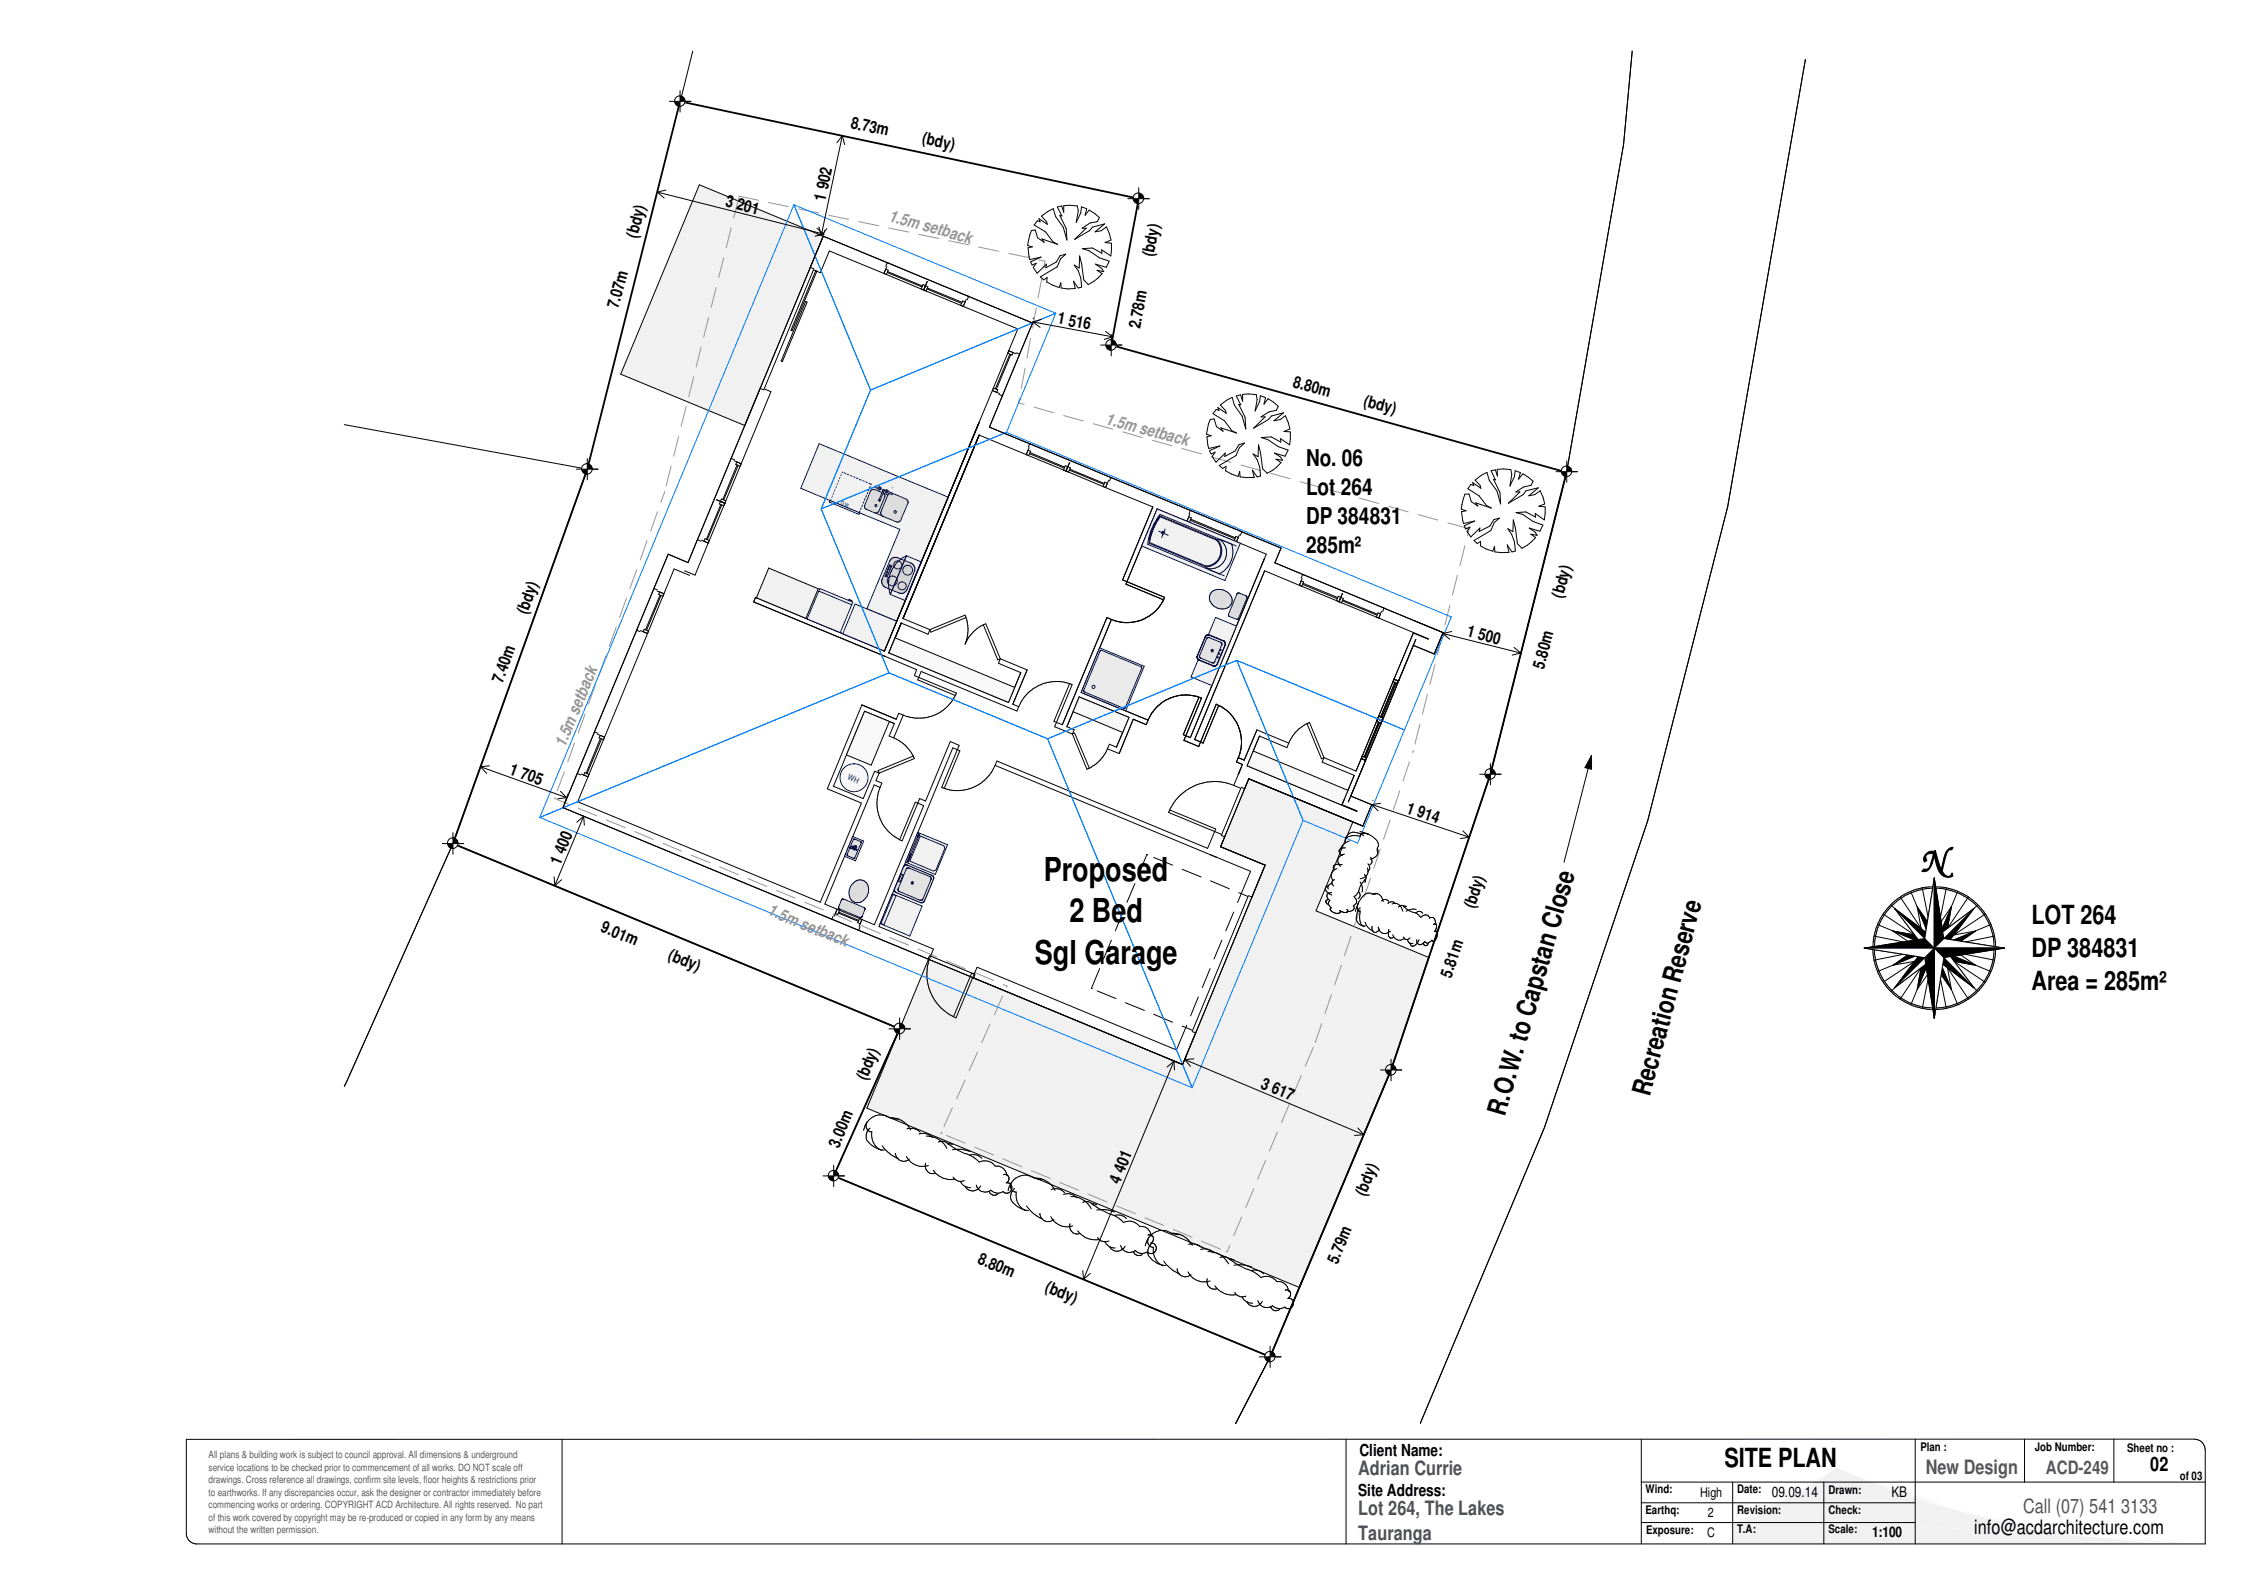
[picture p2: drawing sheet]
<svg xmlns="http://www.w3.org/2000/svg" width="420mm" height="297mm" viewBox="0 0 420 297" stroke-linecap="round" stroke-linejoin="round" font-family="sans-serif">
<defs><g id="words">
<text font-size="6.6" x="357.7" y="162.3">N</text>
<g font-size="6.1">
<text x="194.4" y="164">Proposed</text>
<text x="199.2" y="171.7">2 Bed</text>
<text x="192.7" y="179.5">Sgl Garage</text>
</g>
<g font-size="4.9">
<text x="378.3" y="172">LOT 264</text>
<text x="378.3" y="178.3">DP 384831</text>
<text x="378.3" y="184.4">Area = 285m²</text>
<text x="280.3" y="208" transform="rotate(-74 280.3 208)">R.O.W. to Capstan Close</text>
<text x="307.2" y="204.4" transform="rotate(-75 307.2 204.4)">Recreation Reserve</text>
<text x="321.2" y="273.3">SITE PLAN</text>
</g>
<g font-size="4.3">
<text x="243.2" y="86.7">No. 06</text>
<text x="243.2" y="92.1">Lot 264</text>
<text x="243.2" y="97.5">DP 384831</text>
<text x="243.2" y="103">285m²</text>
</g>
<g font-size="3.7" fill="#505050">
<text x="253" y="274.7">Adrian Currie</text>
<text x="253" y="282.1">Lot 264, The Lakes</text>
<text x="253" y="286.8">Tauranga</text>
</g>
<text font-size="3.7" fill="#585858" x="358.7" y="274.5">New Design</text>
<g font-size="3.7">
<text x="400.5" y="273.9">02</text>
<text x="367.7" y="285.7">info@acdarchitecture.com</text>
</g>
<text font-size="3.7" fill="#535353" x="376.8" y="281.8">Call (07) 541 3133</text>
<text font-size="3.4" fill="#585858" x="381" y="274.5">ACD-249</text>
<g font-size="3.1">
<text x="158.3" y="23.8" transform="rotate(12 158.3 23.8)">8.73m</text>
<text x="171.6" y="26.7" transform="rotate(12 171.6 26.7)">(bdy)</text>
<text x="154.2" y="35.5" transform="rotate(-78 154.2 35.5)">902</text>
<text x="135" y="38.4" transform="rotate(14 135 38.4)">3</text>
<text x="137" y="38.9" transform="rotate(14 137 38.9)">201</text>
<text x="153.7" y="37.5" transform="rotate(-78 153.7 37.5)">1</text>
<text x="118.6" y="44.4" transform="rotate(-75 118.6 44.4)">(bdy)</text>
<text x="214.8" y="47.9" transform="rotate(-79 214.8 47.9)">(bdy)</text>
<text x="115.1" y="57.6" transform="rotate(-75 115.1 57.6)">7.07m</text>
<text x="196.8" y="60.2" transform="rotate(10 196.8 60.2)">1</text>
<text x="198.9" y="60.6" transform="rotate(10 198.9 60.6)">516</text>
<text x="212.3" y="61.3" transform="rotate(-79 212.3 61.3)">2.78m</text>
<text x="240.7" y="72.1" transform="rotate(15 240.7 72.1)">8.80m</text>
<text x="253.8" y="75.6" transform="rotate(15 253.8 75.6)">(bdy)</text>
<text x="291" y="111.5" transform="rotate(-75 291 111.5)">(bdy)</text>
<text x="98.2" y="114.6" transform="rotate(-70 98.2 114.6)">(bdy)</text>
<text x="273.1" y="118.5" transform="rotate(14 273.1 118.5)">1</text>
<text x="275.1" y="119" transform="rotate(14 275.1 119)">500</text>
<text x="287.5" y="124.7" transform="rotate(-75 287.5 124.7)">5.80m</text>
<text x="93.6" y="127.4" transform="rotate(-70 93.6 127.4)">7.40m</text>
<text x="94.7" y="144.1" transform="rotate(20 94.7 144.1)">1</text>
<text x="96.7" y="144.8" transform="rotate(20 96.7 144.8)">705</text>
<text x="261.7" y="151.3" transform="rotate(18 261.7 151.3)">1</text>
<text x="263.7" y="152" transform="rotate(18 263.7 152)">914</text>
<text x="104.3" y="161.2" transform="rotate(-67 104.3 161.2)">1</text>
<text x="105.1" y="159.3" transform="rotate(-67 105.1 159.3)">400</text>
<text x="111.7" y="173.4" transform="rotate(23 111.7 173.4)">9.01m</text>
<text x="274.6" y="169.3" transform="rotate(-71 274.6 169.3)">(bdy)</text>
<text x="124.3" y="178.6" transform="rotate(23 124.3 178.6)">(bdy)</text>
<text x="270.3" y="182.2" transform="rotate(-71 270.3 182.2)">5.81m</text>
<text x="161.4" y="201.3" transform="rotate(-67 161.4 201.3)">(bdy)</text>
<text x="234.6" y="202.6" transform="rotate(23 234.6 202.6)">3</text>
<text x="236.6" y="203.4" transform="rotate(23 236.6 203.4)">617</text>
<text x="156.2" y="213.9" transform="rotate(-67 156.2 213.9)">3.00m</text>
<text x="208.5" y="220.6" transform="rotate(-67 208.5 220.6)">4</text>
<text x="209.3" y="218.7" transform="rotate(-67 209.3 218.7)">401</text>
<text x="254.3" y="222.9" transform="rotate(-67 254.3 222.9)">(bdy)</text>
<text x="181.9" y="235.2" transform="rotate(23 181.9 235.2)">8.80m</text>
<text x="249.1" y="235.5" transform="rotate(-67 249.1 235.5)">5.79m</text>
<text x="194.5" y="240.5" transform="rotate(23 194.5 240.5)">(bdy)</text>
<text x="253.2" y="271.2">Client Name:</text>
<text x="252.9" y="278.6">Site Address:</text>
</g>
<g font-size="3.1" fill="#969696">
<text x="165.4" y="41.2" transform="rotate(15 165.4 41.2)">1.5m setback</text>
<text x="205.8" y="79" transform="rotate(15 205.8 79)">1.5m setback</text>
<text x="105.2" y="139.3" transform="rotate(-67 105.2 139.3)">1.5m setback</text>
<text x="142.8" y="170.3" transform="rotate(23 142.8 170.3)">1.5m setback</text>
</g>
<g font-size="2.7">
<text x="330" y="278.7">09.09.14</text>
<text x="352.2" y="278.8">KB</text>
<text x="348.6" y="286.2">1:100</text>
</g>
<g font-size="2.5">
<text x="316.6" y="278.7">High</text>
<text x="318" y="286.3">C</text>
<text x="318.1" y="282.4">2</text>
</g>
<g font-size="2.2">
<text x="357.7" y="270.2">Plan :</text>
<text x="379" y="270.2">Job Number:</text>
<text x="396.2" y="270.4">Sheet no :</text>
<text x="406" y="275.5">of 03</text>
<text x="306.5" y="281.9">Earthq:</text>
<text x="306.5" y="278">Wind:</text>
<text x="323.5" y="278">Date:</text>
<text x="323.5" y="281.9">Revision:</text>
<text x="340.5" y="278.2">Drawn:</text>
<text x="340.6" y="281.9">Check:</text>
<text x="306.6" y="285.7">Exposure:</text>
<text x="323.5" y="285.5">T.A:</text>
<text x="340.6" y="285.6">Scale:</text>
</g>
<g font-size="1.9" fill="#595959">
<text x="38.9" y="271.6">All plans &amp; building work is subject to council approval. All dimensions &amp; underground</text>
<text x="38.9" y="273.9">service locations to be checked prior to commencement of all works. DO NOT scale off</text>
<text x="38.9" y="276.2">drawings. Cross reference all drawings, confirm site levels, floor heights &amp; restrictions prior</text>
<text x="38.9" y="278.6">to earthworks. If any discrepancies occur, ask the designer or contractor immediately before</text>
<text x="38.9" y="280.9">commencing works or ordering. COPYRIGHT ACD Architecture. All rights reserved. No part</text>
<text x="38.9" y="283.2">of this work covered by copyright may be re-produced or copied in any form by any means</text>
<text x="38.9" y="285.5">without the written permission.</text>
</g>
<text font-size="1.5" fill="#000080" x="157.8" y="145.2" transform="rotate(22 157.8 145.2)">WH</text>
<text font-size=".9" fill="#000080" x="156.5" y="93.9" transform="rotate(23 156.5 93.9)">D/W</text>
</g></defs>
<path d="M144.6 273.6h71.4v9.7h-71.4z" fill="none" stroke="#fff" stroke-width=".19"/>
<g fill="#f1f1f1">
<path d="M322.7 283.5l3.5-1.3-3.5 5.3z"/>
<path d="M334.9 277.9l10.5-3.2 20.8 7.1z"/>
<path d="M326.2 282.2l8.7-4.3 31.3 3.9 21.6 4.3z"/>
<path d="M326.2 282.2l83.5 5.3z"/>
<path d="M326.2 282.2l83.4 5.3h-86.9z"/>
<path d="M334.9 277.9l7.1-4.6 3.4 1.4z"/>
</g>
<path d="M13.1 268.1h18.6v18.5h-18.6zM322.7 283.5l7.1-2.9 3.2-1.6 5-3 4-2.7 11 4.4 4.3 1.5 2.5 .8 17.7 4.4 6.5 1.2 17.9 1.8 8.8 .1h-88z" fill="none" stroke="#fff" stroke-width=".19"/>
<g fill="none" stroke="#000" stroke-width=".19">
<path d="M349 174.3l11.2 2.3M349.7 172.2l10.5 4.4M350.7 170.2l9.5 6.4M352.2 168.5l8 8.1M352.2 168.5a11.1 11.1 0 0 0-3.3 6.9l-.1 1.2M352.6 173.4l4 1.6h.6l-.6-.9M353.9 167l6.3 9.6M355.8 166l4.4 10.6M356.6 174.1l-4.1-.7 3.4 2.3-4 .9M356.6 174.1l-3.7-4.9 5.7 4.4-.1 1.2M357.1 168.9l1.8 2.7-.2 1.3zM357.1 168.9l.7 4"/>
<path d="M358 165.4l2.2 11.2M358.5 174.8l1.7-11.3v13.1M358.5 174.8l-11.3 1.8h13M360.2 168.3l-.8 4-2.3-3.4M360.2 165.1l-1.3 .1a10.9 10.9 0 0 0-6.7 3.3M34.7 268.1l374-.1a2.03 2.03 0 0 1 2 2v17.5h-374.2a1.98 1.98 0 0 1-1.8-1.8zM322.7 276v11.5M339.7 276v11.5M356.7 268v19.5"/>
<circle cx="360.2" cy="176.6" r="11.2"/>
</g>
<path d="M347.2 176.6l11.3-1.8 1.7 1.8zM352.6 173.4l4 .7 .6 .9h-.6zM352.9 169.2l5.7 4.4-.1 1.2zM357.1 168.9l1.8 2.7-.2 1.3z" fill="#000"/>
<path d="M352.9 169.2l5.6 5.6-1.3 .2z" fill="#fff"/>
<path d="M352.9 169.2l5.6 5.6-1.3 .2z" fill="none" stroke="#000" stroke-width=".19"/>
<path d="M360.2 163.5v13.1l-1.7-1.8z" fill="#fff"/>
<g fill="none" stroke="#000" stroke-width=".19">
<path d="M360.2 163.5l-1.7 11.3 1.7 1.8M360.2 163.5v13.1M360.2 163.5l1.8 11.3M360.2 168.3l.9 4 2.3-3.4-.7 4-.9 .7-.1-.7 1.7-4M360.2 165.1l1.1 .1a11.8 11.8 0 0 1 6.4 2.7l1 .9a11.9 11.9 0 0 1 2.9 6.6l.1 1.2M362 174.8l11.3 1.8h-13.1M362.5 165.4l-2.3 11.2M362.7 172.9l4.9-3.7-4.3 5.8-1.3-.2M363.9 175l4-1.6-2.7 1.9zM364.6 166l-4.4 10.6M366.6 167l-6.4 9.6M367.9 173.4l-3.3 2.3 3.9 .9"/>
<path d="M367.9 173.4l-4 .7M368.3 168.5l-8.1 8.1M369.7 170.2l-9.5 6.4M370.8 172.2l-10.6 4.4M371.5 174.3l-11.3 2.3"/>
</g>
<path d="M360.2 163.5l1.8 11.3-1.8 1.8zM363.4 168.9l-.7 4-.9 .7-.1-.7zM367.6 169.2l-4.3 5.8-1.3-.2zM363.9 175l4-1.6-2.7 1.9z" fill="#000"/>
<path d="M361.8 173.6l5.8-4.4-5.6 5.6z" fill="#fff"/>
<path d="M361.8 173.6l5.8-4.4-5.6 5.6z" fill="none" stroke="#000" stroke-width=".19"/>
<path d="M360.2 176.6l1.8-1.8 11.3 1.8z" fill="#fff"/>
<g fill="none" stroke="#000" stroke-width=".19">
<path d="M360.2 176.6l1.8-1.8 11.3 1.8M360.2 176.6h13.1M360.2 176.6v13l1.8-11.2M360.2 176.6l11.3 2.2M360.2 176.6l2.3 11.2M360.2 176.6l8.1 8.1M360.2 176.6l9.5 6.3M360.2 176.6l10.6 4.3M360.2 176.6l6.4 9.5M360.2 176.6l4.4 10.5M362 178.4l-.2 1.2 5.8 4.3M363.9 179l-.6-.8 .5-.1 4.1 1.6"/>
<path d="M363.9 179l4 .7M363.9 179l3.7 4.9M368.5 176.6l-3.9 .8 3.3 2.3M371.7 176.6l-.3 2.4-.6 1.9M373.3 176.6l-11.3 1.8M361.5 181.5l.2-1.3 1.7 4M363.4 184.2l-2.3-3.3-.9 4M367.6 183.9l-4.9-3.7 .7 4M370.8 180.9a10.8 10.8 0 0 1-4.1 5.1l-1.5 .9-1.7 .6-1.7 .4-1.6 .1"/>
</g>
<path d="M363.3 178.2l.5-.1 4.1 1.6-4-.7zM360.2 176.6h13.1l-11.3 1.8zM361.7 180.2l1.7 4-1.9-2.7zM362 178.4l5.6 5.5-5.8-4.3z" fill="#000"/>
<path d="M362 178.4l1.3-.3 4.3 5.8z" fill="#fff"/>
<path d="M362 178.4l1.3-.3 4.3 5.8z" fill="none" stroke="#000" stroke-width=".19"/>
<path d="M360.2 176.6l1.8 1.8-1.8 11.2z" fill="#fff"/>
<g fill="none" stroke="#000" stroke-width=".19">
<path d="M348.8 176.6l.2 2.3M349 178.9a11.1 11.1 0 0 0 2.7 5.3 11 11 0 0 0 3.3 2.5l1.3 .6 1.5 .4 2.4 .3M351.9 176.6l4 .8-3.3 2.3M352.6 179.7l2.7-1.9 1.3 .3zM352.6 179.7l4-.7-3.7 4.9M358.5 178.4l1.7 11.2M358.5 178.4l-1.3-.3-4.3 5.8M360.2 176.6l1.8 1.8-1.8 11.2M360.2 176.6v13M360.2 176.6h-13l11.3 1.8M360.2 176.6l-2.2 11.2M360.2 176.6l-11.2 2.2"/>
<path d="M360.2 176.6l-8 8.1M360.2 176.6l-4.3 10.5M360.2 176.6l-6.3 9.5M360.2 176.6l-9.5 6.3M360.2 176.6l-10.5 4.3M357.8 180.2l-.7 4 2.3-3.3 .8 4M357.8 180.2l-4.9 3.7M358.8 180.2l-.2-.6-.8 .6"/>
</g>
<path d="M352.6 179.7l2.7-1.9 1.3 .3zM357.2 178.1l1.3 .3-5.6 5.5zM357.8 180.2l.8-.6 .2 .6-1.7 4zM360.2 176.6v13l-1.7-11.2z" fill="#000"/>
<path d="M352.9 183.9l5.6-5.5 .1 1.2z" fill="#fff"/>
<path d="M352.9 183.9l5.6-5.5 .1 1.2z" fill="none" stroke="#000" stroke-width=".19"/>
<path d="M347.2 176.6h13l-1.7 1.8z" fill="#fff"/>
<path d="M347.2 176.6h13l-1.7 1.8z" fill="none" stroke="#000" stroke-width=".19"/>
<g fill="#f1f1f1">
<path d="M235.6 161.1l16.4-8-6.9 16.5-24.9 28.6z"/>
<path d="M172.9 178.6l47.3 19.6 21.8 41.6-80.6-33.4z"/>
<path d="M232.6 145l19.4 8.1-16.4 8-8.3-3.4z"/>
<path d="M245.1 169.6l21 8.7-7 21-17.1 40.5-21.8-41.6z" fill-rule="evenodd"/>
</g>
<path d="M172.9 178.6l47.3 19.6 15.4-37.1-8.3-3.4 5.3-12.7 19.4 8.1-6.9 16.5 21 8.7-7 21-17.1 40.5-80.6-33.4z" fill="none" stroke="#000" stroke-width=".19"/>
<path d="M130.2 34.4l23.1 9.6-14.6 35.2-23.1-9.5z" fill="#f1f1f1"/>
<g fill="none" stroke="#000" stroke-width=".19">
<path d="M150.1 56.1l.2 .2-4.6 11.1-.2-.2zM150.9 49.8l.7 .3M151.9 50.4l.2 .1-4.6 11.1-.2-.1zM153.3 44l-23.4 56.5 .6 .3M164.6 50.9l-10.1-4.2-1.7 4.1-1.3-.6-9.2 22.2 1.3 .5-11.7 28.2M164.6 50.9l7.4 3.1M165 49.6l.3-.7 15.1 6.3-.3 .6M165 50.1l.4 .2-.3 .8-.5-.2zM165.2 49.7l-.6 1.2M165.3 50.8l6.4 2.6M165.3 50.6l6.5 2.7M165.4 49l-35.2-14.6-14.6 35.3 23.1 9.5"/>
<path d="M172 54l17.6 7.3-1.7 4M172 54h.1M172.4 53.2l-.5-.2-.3 .8 .4 .2M172.4 53.2l-.4 .8M172.4 53.2l.4 .2-.3 .8-.5-.2M172.6 53.8l6.5 2.7M172.7 52.5l-.7 1.5M172.7 53.6l6.5 2.7M179.9 55.8l-.5 1.3-.5-.2 .4-.9 .4 .3M180.2 55.1l12.1 5.1-2.5 5.9M64.1 79.1l45.3 8.3-25 69.7-20.3 45.2M141.6 72.3l.6 .3"/>
<path d="M182.3 78.7h.1M184.8 72.7l-20.1 48.5-24-9.9-.3 .8 30.3 12.6-.4 1.1 .8 .4M184.8 72.7l1.3 .6M185 72.3l.8 .3-.2 .5-.8-.4zM186 73.4l.7 .3M187.9 65.3l1.3 .6M187.9 65.3l-3.1 7.4M187.9 65.3l.8 .4-.2 .4-.8-.3zM188.1 66l-2.7 6.4M188.2 66l-2.6 6.5M189.3 65.7l.6 .3-5.6 13.5 22.6 9.4-.3 .7M133.5 93.1l1.5 .6"/>
<path d="M133.5 93.1h.1M134.2 93.4l-.2 .5 .8 .3 .2-.5M134.2 93.4l.8 .3M134.2 93.4l.2-.5 .8 .4-.2 .4M134.2 94l-2.6 6.5M134.4 94.1l-2.7 6.4M135 93.7h.1M136.2 85.3l.6 .3M136.7 85.8l1.3 .6M137.2 86l.8 .4-.2 .4-.8-.3zM137.3 86.6l-2.7 6.4M137.5 86.7l-2.7 6.4"/>
<path d="M191.7 83.4l-.6 1.3 .5 .1 .3-.8-.4-.1M191.8 82.6l-.3 .7M191.8 84.5l6.4 2.7M191.8 84.3l6.5 2.7M198.5 87.7l-16.1-6.7-14.2 34.2 5 2.1M198.5 87.7h.1M198.5 87.7l7.4 3.1M198.9 86.9l-.5-.2-.3 .8 .4 .2M198.9 86.9l-.4 .8M198.9 86.9l.4 .2-.3 .8-.5-.2M199.1 87.5l6.5 2.7M199.2 86.2l-.7 1.5"/>
<path d="M199.2 87.4l6.5 2.6M205.9 90.8l8.8 3.6-5.6 13.6 .8 .3M206.2 90l-.4-.2-.4 .8 .5 .2M206.4 89.5l-.5 1.3M206.7 88.9l15.2 6.2M221.4 95.7l.3-.7 9.6 4-.3 .7M221.6 95.8l-.5 1.3 .4 .1 .4-.8-.5-.1M221.7 96.9l8.3 3.4M221.8 96.7l8.3 3.5M230.2 99.9l.4 .2-.3 .8-.4-.2zM230.8 99.6l-.5 1.3M231.1 99l7.5 3.1-1.2 2.7 5.4 2.3"/>
<path d="M118.6 117.3l.6 .3M119.3 117.4l1.3 .6M120 117.2l.8 .3-.2 .5-.8-.4zM120.6 118l-8 19.3M122.4 110.1l1.2 .5M122.4 109.9l-.6-.3-14.3 34.5 .7 .2M122.8 110.2l.8 .4-.1 .4-.8-.3zM122.9 110.8l-2.7 6.5M123.1 110.9l-2.7 6.4M123.6 110.6l-3 7.4M128.4 107.1l-2.9-1.1-1.9 4.6M130 100.3l-1.9 4.5-3.7-1.6-2.7 6.6"/>
<path d="M130.6 100.6l1.3 .5M131.3 100.3l.8 .4-.2 .4-.8-.3zM131.9 101.1l-2.5 6-1.9-.8M173.2 117.3l-.4 .8-5-2.1-2.2 5.6 22.2 9.2 2.3-5.5-4.1-1.8 .3-.8M173.2 117.3l6.5-2.7a6.9 6.9 0 0 1 0 5.4 7.2 7.2 0 0 1 3.9-3.8l2.7 6.5M179.9 115l-6.6 2.7-.1-.4M183.1 116.3l2.7 6.6 .5-.2M207 115.4l-.8-.4-8.3 20-1.1-.5M207 115.4l-5.6 13.5 12.4 5.2M209.9 108.3l7 3a7.6 7.6 0 0 1-5.2 4.4 7.3 7.3 0 0 1-3.8 0l-.9-.3M209.9 108.3l-.2 .5 7 2.9M230.3 100.9l5.5 2.3-14.1 34.2-.9-.4"/>
<path d="M230.3 100.9l-14.8-6.1-5.6 13.5M235.5 104h.1M242 109l-6.5-2.7-13 31.4 1.1 .5M242 109l14.8 6.1M242.3 108.2l.5 .2-.4 .8-.4-.2zM242.3 107.6l.3-.6 26.2 10.8-1.7 4-3.9-1.6M242.5 107.7l-.5 1.3M242.6 108.8l6.5 2.7M242.7 108.6l6.5 2.7M249.2 111l1 .5-.4 .8-.9-.5zM249.4 112.1h.1M249.7 111.3l-.3 .8"/>
<path d="M250 111.9l6.4 2.7M250.1 110.5l-.7 1.6M250.1 111.7l6.4 2.7M256.7 114.1l.4 .2-.3 .8-.5-.2zM256.8 115.1l9.2 3.9-2.8-1.1-3.6 8.6M257.3 113.8l-.5 1.3M257.8 113.2l-.3 .7M263.7 119.1l-6.3 15.1M110.7 136.3l.7 .3M111.3 136.7l1.3 .6M111.8 136.9l.8 .4-.2 .5-.8-.4zM111.8 137.5l-2.6 6.5"/>
<path d="M112 137.6l-2.7 6.5M112.6 137.3l-3.1 7.4M166.4 137.4l-.8-.3 1-2.4-5.6-2.2-5.8 13.9 5.6 2.3 2.1-5.1 .8 .4M166.4 137.4l1.4 .7 .8 .7 1.1 1.3 .4 .7M168.2 133.2l-.8-.4-.5 1.1-6.4-2.6-6.4 15.6 6.3 2.7-7.6 18.4-45.2-18.7 1.9-4.6M168.2 133.2l-1.8 4.2M171.1 126.2l.5-1.1 17.8 7.3 .3-.8M171.1 126.2l7 2.9-.8 1.5a7.4 7.4 0 0 1-5.6 3.1h-1.3l-2.2-.5M171.1 126.2l-.2 .4 7.1 2.9M178.3 139.6l.3-.8-1.6-.7-4.6 11.1-1.1-.5-.4 .9M178.3 139.6l-.9-.3-13.7 33.3 10.2 4.1-.6 1.4M178.3 139.6l-2.9 7 .4 .2a6.6 6.6 0 0 0 3.3 .4l1-.2 1.2-.4a6.7 6.7 0 0 0 2.7-1.9l.6-.8 .7-1.4"/>
<path d="M178.3 139.6l.5 .2-3 7.1M186.3 122.7l5 2.1-2.7 6.3 1.1 .5M196.8 134.5l-.4 .8 3.3 1.4M199.2 127.3l.5 .2-2.9 7M199.2 127.3l-2.9 7 .5 .2M199.2 127.3h-.2a6.4 6.4 0 0 0-3.1-.3l-1 .1-1.2 .5a7.5 7.5 0 0 0-3.5 3.1l-.5 .9M199.7 136.7l.4-.8-1.4-.6 2.3-5.5 9.3 3.8-2.4 5.5-1.3-.5-.4 .8M199.7 136.7l2.7 6.6a7.1 7.1 0 0 0 3.8-3.9M199.7 136.7l.4-.2 2.8 6.6M213.8 134.1l-.3 .9-2.4-1.1-2.7 6.4-2.2-.9M213.8 134.1a7.6 7.6 0 0 1 7.7-4.6l1.3 .2 1 .3-3 7M220.8 137l-.3 .9 2.8 1.1 .3-.8"/>
<path d="M223.3 129.8l-2.9 7 .4 .2M223.6 138.2l2.9-7.1a7.6 7.6 0 0 1 4.1 10M227 131.4l-2.9 7-.5-.2M240 138.4l-.3 .8-5.1-2.1-2.3 5.5 20.4 8.5v-.1l-2.8-1.1 2.3-5.5-6-2.5 .4-.8M240 138.4l-5.9-2.5-2.4 5.7-1.1-.5M243.4 134.7l.5-.2 2.7 6.6M243.4 134.7l2.7 6.6 .5-.2M243.4 134.7l-1.5 1a6.9 6.9 0 0 0-1.9 2.7M256.6 133.9l.8 .3M256.6 133.9h.1M256.6 133.9l-3.1 7.4M256.7 134.5l-2.6 6.5"/>
<path d="M256.8 133.4l.8 .3-.4 1-.8-.4zM256.9 134.6l-2.7 6.4M257.4 134.2h.1M257.4 134.2l-3.2 7.6M259.6 126.5l.9 .3M259.6 126.5l-3 7.4M259.6 126.5l.8 .3-.1 .5-.9-.3zM259.8 127.1l-2.7 6.5M260 127.2l-2.7 6.4M260.6 126.7h.1M107.6 143.8l-2.8 6.6 50.3 20.9M108.2 144.1l1.3 .6"/>
<path d="M108.9 143.9l.8 .3-.2 .5-.8-.3zM163.7 144l-.6 1.4 1.1 .4-.3 .8M163.9 146.6l-1.1-.4-9.2 22.2 2.3 .9M163.9 146.6l-.3 1-.2 1.3a7.7 7.7 0 0 0 3.3 7l.8 .5M170.1 140.8l.2 .5-6.6 2.7M170.1 140.8l-6.6 2.7 .2 .5M170.9 149.6l1.1 .4-9.2 22.2-2.3-1M170.9 149.6l-2.9 7-.5-.2M170.9 149.6l-.4-.2-3 7M185.3 142.5l.4-.8 39.2 16.3 1.3-3.1M185.3 142.5l41.3 17.1M213.8 159.2l-.2-.1-1.5 3.7"/>
<path d="M214.9 159.7l3.5 1.4M217.8 150.8l-.2 .5 8.6 3.6M217.8 150.8l8.6 3.6-.2 .5M225.4 159.2l7.5 3.1-1.7 4.1M227.4 155.6l.7 .2M228.2 155.7l-.9 2 8.3 3.4-2.5 6.1M229.8 146.3l1.3 .5-3.6 8.6-1.3-.5M229.8 146.3a9.7 9.7 0 0 0-4.9-.7 9.3 9.3 0 0 0-6.3 3.9l-.8 1.3M230.6 141.1l-.3 .8 1.1 .5-.7 1.8M231.1 143.1l-1.3 3.2M231.2 146.6l.6 .3M231.7 147.1l.9-2.1 21.2 8.8 1.7-3.9-3.9-1.6"/>
<path d="M246.6 141.1l5.9 2.5 1-2.3M253.5 141.3l.8 .3M253.5 141.3l.2-.5 .8 .3-.2 .5M254.2 141.8h.1M254.3 141.6l-3.2 7.8M155.2 170.6l-.3 .6 18.1 7.5M155.9 169.3l4.6 1.9M155.9 169.3l-.5 1.3M155.9 169.3l.5 .2-.4 .8-.4-.2zM156.2 170.1l3.6 1.5M156.2 169.9l3.7 1.5M160.1 171l.4 .2-.3 .8-.4-.2z"/>
<path d="M160.2 172.6l-.3 .7M160.5 171.2l-.5 1.4M173.1 178l-.3 .6M173.3 178.1l-.6 2a9.5 9.5 0 0 0 .1 3.3 8.9 8.9 0 0 0 5.2 6.2l3.4-8.2M173.3 178.1l8.1 3.3M207 175.1l-1.5 3.5M209.2 169.8l-1.5 3.6M211.4 164.5l-1.5 3.6M220.2 161.9l3.5 1.4M225.5 164l3.5 1.5M227.6 175.1l-1.5 3.5M229.8 169.8l-1.5 3.6"/>
<path d="M230.7 166.2l.5 .2M231.2 166.4l1.2 .6-10.3 24.9-1.3-.6M231.2 166.4l-.7 1.7M232.5 166.8l.7 .2M181.2 182.1l39 16.1 2.5-6M181.4 181.4l.6-1.3 37.1 15.4 1.7-4.2M181.4 181.4l-.4-.2-3.4 8.2M181.6 181.5l-.3 .7M204.3 184.5l3.5 1.5M204.8 180.4l-1.5 3.7h.1M209.6 186.7l3.5 1.5M214.9 188.9l3.5 1.5"/>
<path d="M220.2 191.1l.6 .2M221 190.9l-.2 .4M222 192.1l.7 .3M223.2 185.7l-1.5 3.5M225.4 180.4l-1.5 3.5"/>
</g>
<g fill="none" stroke="#969696" stroke-width=".19">
<path d="M137.6 36.9l-1 3.7M137.6 36.7l.1-.2 3.6 .8M143.1 37.7l3.7 .8M148.7 38.9l3.8 .8M132 59.1l-.9 3.7M133.4 53.6l-1 3.6M134.8 48l-1 3.7M136.2 42.5l-1 3.6M154.3 40.1l3.8 .8M159.9 41.3l3.7 .7M165.5 42.5l3.7 .7M171.1 43.6l3.7 .8"/>
<path d="M176.7 44.8l3.7 .8M182.3 46l3.7 .8M187.9 47.2l3.7 .8M193 57.4l-.7 3.7M193.5 48.4l1.1 .2-.2 1.3M194 51.7l-.7 3.8M127.8 75.7l-.9 3.7M129.2 70.2l-.9 3.7M130.6 64.6l-.9 3.7M189.9 74.2l-.2 .8 1 .3M190.9 68.6l-.7 3.7M191.9 63l-.6 3.7"/>
<path d="M192.6 75.8l3.6 1.1M198.1 77.4l3.6 1M203.6 78.9l3.7 1M122.5 95.3l-1.3 3.6M123.8 91.6l-.7 1.9M125 86.8l-.9 3.7M126.4 81.2l-.9 3.8M209.1 80.4l3.7 1.1M214.6 82l3.7 1M220.1 83.5l3.7 1M225.6 85.1l3.7 1M231.1 86.6l3.7 1"/>
<path d="M236.6 88.1l3.7 1.1M242.1 89.7l3.7 1M247.6 91.2l3.7 1M253.1 92.8l3.7 1M258.6 94.3l3.7 1M264.1 95.8l3.7 1.1M269.7 97.4l3.6 1M273.4 98.4l.2 .1-.3 1.3M114.8 116.8l-1.4 3.6M116.7 111.4l-1.3 3.6M118.6 106l-1.3 3.6M120.5 100.7l-1.3 3.6"/>
<path d="M268.6 118.2l-.9 3.7M270 112.7l-.9 3.7M271.4 107.1l-.9 3.7M272.8 101.6l-.9 3.7M107 138.3l-1.3 3.6M109 133l-1.3 3.5M110.9 127.6l-1.3 3.5M112.8 122.2l-1.3 3.6M263.2 139.7l-.1 .5M264.4 134.9l-.9 3.7M265.8 129.3l-.9 3.7M267.2 123.8l-.9 3.7"/>
<path d="M103.4 148.5l-.1 .2 2.6 1.1M105.1 143.7l-1.3 3.6M107.6 150.5l3.6 1.4M112.9 152.7l3.5 1.4M118.2 154.9l3.5 1.4M123.5 157.1l3.5 1.4M128.8 159.3l3.5 1.4M257.1 158.1l-1.2 3.6M258.9 152.7l-1.2 3.6M260.7 147.3l-1.2 3.6M262.5 141.9l-1.2 3.6M134 161.4l3.5 1.5"/>
<path d="M139.3 163.6l3.5 1.5M144.6 165.8l3.5 1.5M149.8 168l3.6 1.5M155.1 170.2l3.6 1.5M160.4 172.4l3.5 1.5M165.7 174.6l3.5 1.4M171 176.7l3.5 1.5M176.3 178.9l3.5 1.5M249.8 179.8l-1.2 3.6M251.6 174.4l-1.2 3.6M253.4 169l-1.2 3.6M255.3 163.5l-1.3 3.6"/>
<path d="M181.6 181.1l3.5 1.5M182.1 195.9l-1.6 3.5M184.4 190.7l-1.6 3.5M186.7 185.5l-1.5 3.5M186.8 183.3l.8 .3-.1 .3M244.6 195l-1.5 3.5M246.2 190.6l-1.3 3.6M248 185.2l-1.3 3.6M175.4 210.9l-.2 .1 .3 .1M176.3 211.5l3.5 1.4M177.4 206.3l-1.6 3.5M179.7 201.1l-1.5 3.5"/>
<path d="M181.6 213.7l3.5 1.4M186.8 215.8l3.5 1.5M192.1 218l3.5 1.5M235.7 216.1l-1.5 3.5M237.9 210.8l-1.5 3.5M240.1 205.6l-1.4 3.5M242.3 200.3l-1.4 3.5M197.4 220.2l3.5 1.5M202.6 222.4l3.6 1.5M207.9 224.6l3.5 1.4M213.2 226.8l3.5 1.4M218.5 228.9l3.5 1.5"/>
<path d="M223.8 231.1l3.5 1.5M229.1 231.9l-.6 1.2-.2-.1M231.3 226.7l-1.5 3.4M233.5 221.4l-1.5 3.5"/>
</g>
<path d="M161 132.5l4.6 1.9-3.3 8.1-4.7-1.9z" fill="#f8f8f8"/>
<path d="M160.5 131.3l6.4 2.6M165.6 134.4l-3.3 8.1-4.7-1.9 3.4-8.1 5.6 2.2" fill="none" stroke="#000" stroke-width=".19"/>
<circle cx="159.1" cy="144.9" r="2.62" fill="#f8f8f8"/>
<circle cx="159.1" cy="144.8" r="2.6" fill="none" stroke="#000080" stroke-width=".19"/>
<path d="M143.2 105.8l9.2 3.8-2.3 5.5-9.2-3.8z" fill="#f1f1f1"/>
<path d="M141.1 111.4l-.2-.1 2.3-5.5 9.2 3.8-2.3 5.5M164.7 121.2l-24-9.9-.3 .8 24.4 10.1" fill="none" stroke="#000" stroke-width=".19"/>
<path d="M163.6 87.2l7.2 3-3.4 8.3-7.3-3z" fill="#f1f1f1"/>
<path d="M160.1 95.5l7.3 3M163.6 87.2l7.2 3M166.1 90.8h.1" fill="none" stroke="#000080" stroke-width=".19"/>
<path d="M164.4 91.8l1.7 .7-1.5 3.7-1.7-.7z" fill="#dcdcdc"/>
<path d="M164.4 91.8l1.7 .7-1.5 3.7-1.7-.7z" fill="none" stroke="#000080" stroke-width=".19"/>
<path d="M162.2 91.4l.2-.2 .4-.1 1.6 .7 .3 .3v.5l-1 2.6a.62 .62 0 0 1-.8 .3l-1.5-.6a.62 .62 0 0 1-.3-.8z" fill-rule="evenodd" fill="#dcdcdc"/>
<path d="M162.2 91.4l.2-.2 .4-.1 1.6 .7 .4 .4-.1 .4-1 2.6-.4 .3-2-.7-.3-.5z" fill="none" stroke="#000080" stroke-width=".19"/>
<path d="M165.3 92.2a.64 .64 0 0 1 .9-.3l2.5 1 .4 .5v.4l-1.3 3.1a.62 .62 0 0 1-.8 .3l-2.6-1.1-.4-.4 .1-.4z" fill-rule="evenodd" fill="#dcdcdc"/>
<path d="M165.3 92.2l.4-.3h.5l2.5 1 .4 .4v.5l-1.3 3.1-.4 .3h-.4l-2.6-1.1-.3-.3v-.5z" fill="none" stroke="#000080" stroke-width=".19"/>
<path d="M163 94.1l.3-.1 .1 .3-.3 .1z" fill-rule="evenodd" fill="#dcdcdc"/>
<path d="M163 94h.3v.3h-.3z" fill="none" stroke="#000080" stroke-width=".19"/>
<circle cx="166.8" cy="95.4" r=".26" fill="#dcdcdc"/>
<path d="M166.5 95.2h.4v.3h-.4z" fill="none" stroke="#000080" stroke-width=".19"/>
<circle cx="165.2" cy="91.6" r=".32" fill="#dcdcdc"/>
<circle cx="165.1" cy="91.5" r=".29" fill="none" stroke="#000080" stroke-width=".19"/>
<circle cx="163.9" cy="91" r=".33" fill="#dcdcdc"/>
<circle cx="163.8" cy="91" r=".29" fill="none" stroke="#000080" stroke-width=".19"/>
<path d="M163.7 93l.2 .1v.2l-.3-.1z" fill-rule="evenodd" fill="#dcdcdc"/>
<circle cx="163.8" cy="93.1" r=".13" fill="none" stroke="#000080" stroke-width=".19"/>
<circle cx="164.6" cy="91.3" r=".14" fill="#dcdcdc"/>
<circle cx="164.5" cy="91.3" r=".13" fill="none" stroke="#000080" stroke-width=".19"/>
<g fill="#dcdcdc">
<path d="M164.5 91.3l.2 .1-.8 1.8-.2-.1z"/>
<path d="M164.5 91.2h.2v.2z" fill-rule="evenodd"/>
<path d="M163.7 93.1l.2 .2h-.2z" fill-rule="evenodd"/>
</g>
<path d="M163.7 93.1h.1M164.5 91.3h.1M164.5 91.3l.1-.1 .1 .2M164.5 91.3l-.8 1.8M164.7 91.4h.1M164.7 91.4l-.8 1.9h-.2v-.2" fill="none" stroke="#000080" stroke-width=".19"/>
<g fill="#dcdcdc">
<path d="M163.9 90.9l.1 .2h-.2z" fill-rule="evenodd"/>
<path d="M162.8 90.6l1.1 .3-.1 .2-.9-.3z" fill-rule="evenodd"/>
</g>
<path d="M163.9 90.9l-1.1-.3 .1 .2 1.1 .3M163.9 90.9h.1M163.9 90.9v.2" fill="none" stroke="#000080" stroke-width=".19"/>
<g fill="#dcdcdc">
<path d="M165.1 91.5l.1-.1-.1 .3z" fill-rule="evenodd"/>
<path d="M165.2 91.4l.9 .4 .1 .2-.1 .1-1-.4z" fill-rule="evenodd"/>
</g>
<path d="M165.1 91.7h.1M165.1 91.5h.1M165.2 91.4l.9 .4 .1 .2-.1 .1-1-.4-.1-.1 .3-.2" fill="none" stroke="#000080" stroke-width=".19"/>
<path d="M167.6 98.6l9-6-9.6 23.1-5.6-2.3z" fill="#f1f1f1"/>
<path d="M182.3 78.7l-17.6 42.5M182.4 81l-14.2 34.2M167.8 116l-2.2 5.6" fill="none" stroke="#000" stroke-width=".19"/>
<path d="M167.6 98.6l-6.2 14.8 5.6 2.3" fill="none" stroke="#000080" stroke-width=".19"/>
<path d="M166 104.1a1.16 1.16 0 0 1 1.2-.2l2.5 1a1.17 1.17 0 0 1 .6 1.5l-1.4 3.4a1.2 1.2 0 0 1-1.5 .6l-2.5-1a1.25 1.25 0 0 1-.6-1.5l1.4-3.4z" fill-rule="evenodd" fill="#d5d5d5"/>
<path d="M165.7 104.5a1.16 1.16 0 0 1 1.5-.6l2.5 1M165.7 104.5h.1M165.7 104.5l-1.4 3.4a1.22 1.22 0 0 0 .6 1.5l2.7 1.1a1.25 1.25 0 0 0 1.1-.4l1.7-3.9a1.25 1.25 0 0 0-.4-1.1l-.3-.2M169.7 104.9h.1" fill="none" stroke="#000080" stroke-width=".19"/>
<path d="M165.4 106h.3v.2h-.3z" fill-rule="evenodd" fill="#d5d5d5"/>
<path d="M165.4 105.9l.2 .1-.1 .1z" fill="none" stroke="#000080" stroke-width=".19"/>
<path d="M165.2 106.5l.3 .1-.1 .2-.2-.1z" fill-rule="evenodd" fill="#d5d5d5"/>
<path d="M165.2 106.5h.2v.2h-.2z" fill="none" stroke="#000080" stroke-width=".19"/>
<path d="M165.6 105.5h.3a.14 .14 0 0 1 0 .2 .14 .14 0 0 1-.2 0 .14 .14 0 0 1-.1-.2z" fill-rule="evenodd" fill="#d5d5d5"/>
<path d="M165.6 105.4h.2v.2h-.2z" fill="none" stroke="#000080" stroke-width=".19"/>
<path d="M165 107h.2l.1 .2h-.3z" fill-rule="evenodd" fill="#d5d5d5"/>
<path d="M165 107h.2v.1h-.2zM165.7 105.2l.4 .2-.9 2.1-.4-.2z" fill="none" stroke="#000080" stroke-width=".19"/>
<circle cx="169.1" cy="106.2" r=".93" fill="#d5d5d5"/>
<circle cx="169" cy="106.2" r=".91" fill="none" stroke="#000080" stroke-width=".19"/>
<circle cx="167.2" cy="105.3" r=".77" fill="#d5d5d5"/>
<circle cx="167.2" cy="105.2" r=".75" fill="none" stroke="#000080" stroke-width=".19"/>
<circle cx="166.3" cy="108.2" r=".94" fill="#d5d5d5"/>
<circle cx="166.2" cy="108.2" r=".92" fill="none" stroke="#000080" stroke-width=".19"/>
<circle cx="168.1" cy="109.2" r=".78" fill="#d5d5d5"/>
<circle cx="168" cy="109.1" r=".75" fill="none" stroke="#000080" stroke-width=".19"/>
<path d="M158 84.9l5.6 2.3-3.5 8.3-5.5-2.3z" fill="#f1f1f1"/>
<path d="M154.6 93.2l5.5 2.3M158 84.9l5.6 2.3" fill="none" stroke="#000080" stroke-width=".19"/>
<path d="M154.6 93.2l5.5 2.3-.1 .3-5.5-2.3z" fill="#fff"/>
<g fill="none" stroke="#000080" stroke-width=".19">
<path d="M154.8 92.9l-.3 .6 5.5 2.3 .1-.3-5.5-2.3M155 92.3l-.1 .3M155.2 91.8l-.1 .3M155.5 91.2l-.1 .3M155.7 90.6l-.1 .3M155.9 90l-.1 .3M156.2 89.5l-.1 .2M156.4 88.9l-.1 .3M156.7 88.3l-.2 .3M157 88h-.2M157.2 88.1l.3 .1M157.8 88.3l.3 .1"/>
<path d="M158.4 88.6l.3 .1M159 88.8l.2 .1M159.5 89l.3 .2M160.1 89.3l.3 .1M160.2 95.2l-.1 .3M160.4 94.6l-.1 .3M160.6 94l-.1 .3M160.7 89.5l.2 .1M160.9 93.4l-.1 .3M161.1 92.8l-.1 .3M161.2 89.7l.3 .2M161.4 92.3l-.2 .3"/>
<path d="M161.6 91.7l-.1 .3M161.8 90l.5 .2-.1 .1M161.8 91.1l-.1 .3M162.1 90.6l-.1 .2"/>
</g>
<path d="M158.1 111.6l.6 .2-.1 .1-.5-.2z" fill="#f1f1f1"/>
<path d="M158.1 111.6l.6 .2-.1 .1-.5-.2z" fill="none" stroke="#000080" stroke-width=".19"/>
<path d="M152.7 109.6l6.1 2.5-2.3 5.7-6.2-2.5z" fill="#f1f1f1"/>
<path d="M152.5 110.1l6.2 2.5M152.7 109.6l6.1 2.5-2.3 5.7-6.2-2.5z" fill="none" stroke="#000080" stroke-width=".19"/>
<path d="M170.8 90.2l5.8 2.4-3.5 8.3-5.7-2.4z" fill="#f1f1f1"/>
<path d="M182.3 78.7l-17.6 42.5M182.4 81l-14.2 34.2M167.8 116l-2.2 5.6" fill="none" stroke="#000" stroke-width=".19"/>
<path d="M167.4 98.5l.2 .1M170.8 90.2l5.8 2.4" fill="none" stroke="#000080" stroke-width=".19"/>
<path d="M159.2 112.5l7.8 3.2-2.3 5.5-7.7-3.2z" fill="#f1f1f1"/>
<path d="M182.3 78.7l-17.6 42.5M182.4 81l-14.2 34.2M167.8 116l-2.2 5.6" fill="none" stroke="#000" stroke-width=".19"/>
<path d="M167 115.7l-7.8-3.2-2.2 5.5 7.7 3.2" fill="none" stroke="#000080" stroke-width=".19"/>
<path d="M152.6 82.6l5.4 2.3-3.4 8.3-5.5-2.3z" fill="#f1f1f1"/>
<path d="M158 84.9l-5.4-2.3-3.5 8.3 5.5 2.3" fill="none" stroke="#000080" stroke-width=".19"/>
<g fill="#dcdcdc">
<path d="M228.8 114.4l.2 .4-.2-.2z" fill-rule="evenodd"/>
<path d="M230.4 110.5l.4-.1-.4 .2z" fill-rule="evenodd"/>
<path d="M232.1 111l.1 .1v.3z" fill-rule="evenodd"/>
<path d="M230.2 115.3l.5-.2-.2 .3z" fill-rule="evenodd"/>
<path d="M230.4 110.6l.4-.2 1.3 .6 .1 .4-1.5 3.7-.5 .2-1.2-.5-.2-.4z" fill-rule="evenodd"/>
</g>
<path d="M228.8 114.7h.1M229 114.8l1.3 .6 .4-.3M230.4 110.6l-1.6 3.8v.2l.2 .2M230.4 110.6l.3-.2 1.4 .6M230.4 110.6h.1M230.7 115.1h.1M232.1 111l.1 .1v.3l-1.5 3.7M232.1 111h.1M232.2 111.1h.1" fill="none" stroke="#000080" stroke-width=".19"/>
<g fill="#dcdcdc">
<path d="M226.3 109.9l3 1.2-.9 2.2-3-1.2z"/>
<path d="M225.7 110.2l.6-.3-.9 2.2a1.57 1.57 0 0 1 .3-1.9z" fill-rule="evenodd"/>
<path d="M226.3 109.9a2.57 2.57 0 0 1 3 1.2z" fill-rule="evenodd"/>
<path d="M229.3 111.1a1.54 1.54 0 0 1-.9 2.2z" fill-rule="evenodd"/>
<path d="M225.4 112.1l3 1.2a2.54 2.54 0 0 1-3-1.2z" fill-rule="evenodd"/>
</g>
<path d="M225.4 112.1h.1M225.8 110.2a2.41 2.41 0 0 1 3.7 1.9 2.13 2.13 0 0 1-1.9 1.4 2.13 2.13 0 0 1-2.1-1.2 1.62 1.62 0 0 1 .3-2.1z" fill="none" stroke="#000080" stroke-width=".19"/>
<path d="M201 129.8l9.3 3.8-1.2 2.8-9.3-3.9z" fill="#f8f8f8"/>
<g fill="none" stroke="#000" stroke-width=".19">
<path d="M214.7 94.4l-5.6 13.6 .8 .3M215.5 94.8l-5.6 13.5M207 115.4l-.8-.4-8.3 20M207 115.4l-5.6 13.5 12.4 5.2M209.9 108.3l7 3a7.6 7.6 0 0 1-5.2 4.4 7.3 7.3 0 0 1-3.8 0l-.9-.3M209.9 108.3l-.2 .5 7 2.9M198.7 135.3l2.3-5.5 9.3 3.8-2.4 5.5M199.8 132.5l9.3 3.9M213.8 134.1l-.3 .9-2.4-1.1-2.7 6.4M213.8 134.1a7.6 7.6 0 0 1 7.7-4.6l1.3 .2 1 .3-3 7M220.8 137l.9 .4M220.8 137l-.3 .9 2.8 1.1 .3-.8"/>
<path d="M222.5 137.7l1.1 .5M223.3 129.8l-2.9 7 .4 .2M223.6 138.2l2.9-7.1a7.6 7.6 0 0 1 4.1 10M227 131.4l-2.9 7-.5-.2M230.6 141.1l1.1 .5M230.6 141.1l-.3 .8 1.1 .5"/>
</g>
<g fill="#e3e3e3">
<path d="M173.6 163l.3 .4v.3z" fill-rule="evenodd"/>
<path d="M171.5 168.1l.7-.3-.3 .3z" fill-rule="evenodd"/>
<path d="M166.6 165.5l.3 .7-.3-.3z" fill-rule="evenodd"/>
<path d="M168.3 161.3l.3-.2h.4l-.7 .3z" fill-rule="evenodd"/>
<path d="M168.3 161.4l.7-.3 4.6 1.9 .3 .7-1.7 4.1-.7 .3-4.6-1.9-.3-.7z" fill-rule="evenodd"/>
</g>
<path d="M168.3 161.4l-1.7 4.2v.4l4.9 2.1h.4l.3-.3M168.3 161.4l.3-.3h.3l4.7 1.9M168.3 161.4h.1M168.6 161.1h.1M172.2 167.8h.1M173.6 163h.1M173.6 163l.3 .2v.4l-1.7 4.2" fill="none" stroke="#000080" stroke-width=".19"/>
<g fill="#e3e3e3">
<path d="M173.6 163l.3 .4v.3z" fill-rule="evenodd"/>
<path d="M171.5 168.1l.7-.3-.3 .3z" fill-rule="evenodd"/>
<path d="M166.6 165.5l.3 .7-.3-.3z" fill-rule="evenodd"/>
<path d="M168.3 161.3l.3-.2h.4l-.7 .3z" fill-rule="evenodd"/>
<path d="M168.3 161.4l.7-.3 4.6 1.9 .3 .7-1.7 4.1-.7 .3-4.6-1.9-.3-.7z" fill-rule="evenodd"/>
</g>
<path d="M168.3 161.4l-1.7 4.2v.4l4.9 2.1h.4l.3-.3M168.3 161.4l.3-.3h.3l4.7 1.9M168.3 161.4h.1M168.6 161.1h.1M172.2 167.8h.1M173.6 163h.1M173.6 163a.51 .51 0 0 1 .3 .7l-1.7 4.1" fill="none" stroke="#000080" stroke-width=".19"/>
<path d="M169.7 164.3h.4l.1 .3-.4 .1z" fill-rule="evenodd" fill="#e3e3e3"/>
<path d="M169.8 164.3h.3v.3h-.3z" fill="none" stroke="#000080" stroke-width=".19"/>
<path d="M169.8 164.4l.2-.1 .1 .2-.2 .1z" fill-rule="evenodd" fill="#e3e3e3"/>
<g fill="none" stroke="#000080" stroke-width=".19">
<path d="M167.4 166h.1M167.9 162.8l.3 .1-.6 1.4-.3-.2zM168.9 161.8h.1M169.3 161.7l-.3-.1-.2 .2-1.6 3.7 .3 .5 3.8 1.6h.4l1.7-3.8M169.3 161.7h.1M169.3 161.7l3.9 1.5M169.8 164.3l.2 .1-.1 .2zM171.4 167.6l.1 .1M171.6 167.6v.1M171.9 167.4v.1M173.2 163.2l.2 .2v.4M173.2 163.2h.1"/>
<path d="M173.2 163.3h.1M173.3 163.3v.1M173.4 163.8h.1"/>
</g>
<path d="M166.2 166.5l5.5 2.2-2.3 5.6-5.5-2.3z" fill="#f1f1f1"/>
<path d="M166.2 166.5l5.5 2.2-2.3 5.6-5.5-2.3zM166.3 166.6l.6 .2-2.3 5.4-.5-.2z" fill="none" stroke="#000080" stroke-width=".19"/>
<path d="M170.9 155l5.6 2.3-2.3 5.6-5.6-2.3z" fill="#f1f1f1"/>
<g fill="none" stroke="#000080" stroke-width=".19">
<path d="M169.3 160v-.1l-.1 .1h.1M169.3 159.9h.1M169.3 160h.1M169.4 159.6h.1M169.4 159.5v.1M169.4 159.5h.1M169.5 159.5v.1M169.5 159.6h.1M169.5 159.6h-.1M169.5 159.5h-.1M169.7 159.1h-.2l.2 .1M169.7 159.1h.1"/>
<path d="M169.7 159.1l-.1 .1M170.9 155.9h.1M170.9 155l5.6 2.3-2.3 5.6-5.6-2.3zM171 155.9h.1M171.1 155.5l-.1 .4M171.1 155.1l-2.2 5.6M171.2 155.5l-.2 .1v.3M171.4 155.2l-2.3 5.5M171.4 155.7l4.4 1.8 .2 .5-1.7 4-.4 .2-4.5-1.8zM169 160.4h.2M169 160.4h.1M169.2 160.3l-.1 .1"/>
<path d="M169.2 160.3l-.2 .1"/>
</g>
<path d="M233.4 139.9l17.7 7.3-1.2 2.7-17.6-7.3z" fill="#f8f8f8"/>
<g fill="none" stroke="#000" stroke-width=".19">
<path d="M263.2 117.9l-3.6 8.6M263.7 119.1l-6.3 15.1M233.4 139.9l17.7 7.3M234.1 135.9l-2.4 5.7M234.6 137.1l-2.3 5.5 20.4 8.5M256.6 133.9l.8 .3M256.6 133.9h.1M256.6 133.9l-3.1 7.4M256.7 134.5l-2.6 6.5M256.8 133.4l.8 .3-.4 1-.8-.4zM256.9 134.6l-2.7 6.4M257.4 134.2h.1"/>
<path d="M257.4 134.2l-3.2 7.6M259.6 126.5l.9 .3M259.6 126.5l-3 7.4M259.6 126.5l.8 .3-.1 .5-.9-.3zM259.8 127.1l-2.7 6.5M260 127.2l-2.7 6.4M260.6 126.7h.1M231.4 142.4l-.7 1.8M232.6 145l21.2 8.8M250.3 148.9l-.4 1M252.2 144.4l-2.3 5.5M253.5 141.3l-1 2.3"/>
<path d="M253.5 141.3l.8 .3M253.5 141.3l.2-.5 .8 .3-.2 .5M254.2 141.8h.1M254.3 141.6l-3.2 7.8"/>
</g>
<path d="M166.7 118.8l22.3 9.2-1.2 2.8-22.2-9.2z" fill="#f8f8f8"/>
<path d="M182.3 78.7l-17.6 42.5M182.4 81l-14.2 34.2M166.7 118.8l22.3 9.2M167.8 116l-2.2 5.6 22.2 9.2 2.3-5.5M191.3 124.8l-2.7 6.3" fill="none" stroke="#000" stroke-width=".19"/>
<path d="M204.8 120.6l8.3 3.5-3.4 8.3-8.3-3.5z" fill="#eaeaea"/>
<path d="M201.8 128.6h.1M204.8 120.6l8.3 3.5-3.4 8.3-8.3-3.5zM205.2 121.1l7.3 3.1 .1 .3M205.2 121.1l-.3 .1-3.1 7.4M209.5 131.8h.1M212.6 124.2v.1M212.6 124.5l-3.1 7.4-7.6-3-.1-.3M212.6 124.5h.1" fill="none" stroke="#000080" stroke-width=".19"/>
<circle cx="203.7" cy="128" r=".32" fill="#eaeaea"/>
<circle cx="203.7" cy="127.9" r=".29" fill="none" stroke="#000080" stroke-width=".19"/>
<path d="M226.4 115l3.9 1.6-4.6 11.1-3.9-1.6z" fill="#f1f1f1"/>
<path d="M235.5 104l-13.8 33.4M235.5 106.3l-13 31.4" fill="none" stroke="#000" stroke-width=".19"/>
<path d="M230.3 116.6l-3.9-1.6-4.6 11.1 3.9 1.6" fill="none" stroke="#000080" stroke-width=".19"/>
<g fill="#e3e3e3">
<path d="M225.9 124l.8-.3-.4 .3z" fill-rule="evenodd"/>
<path d="M227.8 119.3l.4 .5v.3z" fill-rule="evenodd"/>
<path d="M224.6 118.4l.3-.2 .3 .1-.7 .3z" fill-rule="evenodd"/>
<path d="M223 122.1l.3 .8-.3-.4z" fill-rule="evenodd"/>
<path d="M224.5 118.6l.7-.3 2.6 1 .4 .8-1.5 3.6-.8 .3-2.6-1.1-.3-.8z" fill-rule="evenodd"/>
</g>
<path d="M224.5 118.6l-1.5 3.5M224.5 118.6h.1M224.8 118.3l.4-.1 2.6 1.1M224.8 118.3l-.3 .3M224.9 118.2l-.1 .1M227.8 119.3l.4 .3v.5M227.8 119.3h.1M223 122.1v.5l.3 .3M223 122.1h.1M223.3 122.9h.1M228.2 120.1l-1.5 3.6-.2 .3h-.5l-2.7-1.1M228.2 120.1h.1" fill="none" stroke="#000080" stroke-width=".19"/>
<path d="M225.6 121.1l.3-.1 .1 .4a.28 .28 0 0 1-.3 .1 .28 .28 0 0 1-.1-.4z" fill-rule="evenodd" fill="#e3e3e3"/>
<path d="M225.6 121h.3v.3h-.3z" fill="none" stroke="#000080" stroke-width=".19"/>
<path d="M225.7 121.2l.2-.1 .1 .2-.3 .1z" fill-rule="evenodd" fill="#e3e3e3"/>
<path d="M225.7 121.1h.1v.2h-.1z" fill="none" stroke="#000080" stroke-width=".19"/>
<path d="M227.2 121l.2-.1 .1 .2-.2 .1z" fill-rule="evenodd" fill="#e3e3e3"/>
<path d="M227.2 121h.2l-.1 .2z" fill="none" stroke="#000080" stroke-width=".19"/>
<path d="M226.9 121.8l.3-.1v.1l-.2 .1z" fill-rule="evenodd" fill="#e3e3e3"/>
<circle cx="227" cy="121.8" r=".13" fill="none" stroke="#000080" stroke-width=".19"/>
<path d="M226.7 122.4l.2-.1v.3h-.2z" fill-rule="evenodd" fill="#e3e3e3"/>
<g fill="none" stroke="#000080" stroke-width=".19">
<path d="M224.7 118.9l-1.3 3.2v.2M224.7 118.9h.1M224.8 118.8h.1M225.2 118.7h-.2l-.3 .2M225.2 118.7h.1M225.2 118.7l2.2 .9M227.4 119.6l.1 .2 .1 .3-1.4 3.1M227.4 119.6h.1M223.4 122.3h.1M223.4 122.3l.2 .3M223.6 122.6l2.2 .8h.4M223.6 122.6h.1"/>
<path d="M226.2 123.3v.1M226.2 123.2v.1M226.2 123.2h.1M226.7 122.3h.1v.2h-.1z"/>
</g>
<path d="M215.5 94.8l15.5 6.4-2.9 6.9-15.5-6.4z" fill="#f1f1f1"/>
<path d="M215.5 94.8l15.5 6.4-2.9 6.9-15.5-6.4zM215.9 96.4l.2-.1 10.5 4.3a2.79 2.79 0 0 1-.3 4.1 2.7 2.7 0 0 1-1.7 .7l-10.5-4.4 .6-2.3zM216.1 95.8l13.3 5.5a4.6 4.6 0 0 1-2.3 5.6l-13.4-5.6 .6-2.4 .7-1.4zM224.6 105.6l.8 .6 2.6 1M226.7 100.5l-10.7-4.4-1.3 2.2-.5 1.4-.3 1.4 10.7 4.5M226.7 100.5a3 3 0 0 1 .6 3.2 3 3 0 0 1-2.7 1.9M226.7 100.5l1.2 .2 2.3 1M227.3 100.5l.1 .1a3 3 0 0 1 .8 3.5 3 3 0 0 1-3.2 1.8" fill="none" stroke="#000080" stroke-width=".19"/>
<circle cx="216.7" cy="99.3" r=".31" fill="#f1f1f1"/>
<g fill="none" stroke="#000080" stroke-width=".19">
<path d="M215.8 98.9l1.8 .8M217 98.5l-.6 1.6"/>
<circle cx="216.6" cy="99.2" r=".28"/>
</g>
<path d="M216.5 99.2l.3-.1 .1 .3-.3 .1z" fill-rule="evenodd" fill="#f1f1f1"/>
<path d="M216.5 99.1h.3v.3h-.3z" fill="none" stroke="#000080" stroke-width=".19"/>
<g fill="#dcdcdc">
<path d="M156.7 167.6l.2-.2h.2z" fill-rule="evenodd"/>
<path d="M160.9 169l.2 .2v.2z" fill-rule="evenodd"/>
<path d="M160.1 170.9l.5-.2-.2 .2z" fill-rule="evenodd"/>
<path d="M156.2 168.9l.2 .4-.2-.1z" fill-rule="evenodd"/>
<path d="M156.7 167.6l.4-.2 3.8 1.6 .2 .4-.5 1.3-.5 .2-3.7-1.6-.2-.4z" fill-rule="evenodd"/>
</g>
<path d="M156.4 169.3l3.7 1.6h.3l.2-.2M156.4 169.3h.1M156.8 167.5h.1M160.4 170.8h.1M160.5 170.7h.1M160.6 170.7h.1M160.9 169l-4-1.6-.7 1.6 .2 .3M160.9 169h.1M161 169v.1M161 169.1l.1 .3-.5 1.3M161.1 169.2h.1" fill="none" stroke="#000080" stroke-width=".19"/>
<g fill="#dcdcdc">
<path d="M159.5 164l2.2 1-1.3 2.9-2.2-.9z"/>
<path d="M159.5 164a1.51 1.51 0 0 1 2.2 1z" fill-rule="evenodd"/>
<path d="M161.7 165a2.54 2.54 0 0 1-1.3 2.9z" fill-rule="evenodd"/>
<path d="M158.2 167l2.2 .9a1.57 1.57 0 0 1-2.2-.9z" fill-rule="evenodd"/>
<path d="M158.9 164.5l.6-.5-1.3 3a2.58 2.58 0 0 1 .7-2.5z" fill-rule="evenodd"/>
</g>
<path d="M168.8 103.5a5.8 5.8 0 0 0-3.3 5.8l.3 1.4M168.8 103.5l-3 7.2M168.8 103.5l2.8 1.1-3 7.2-2.8-1.1M158.7 164.7a1.66 1.66 0 0 1 2.1-.7 1.66 1.66 0 0 1 .9 1.9 2.07 2.07 0 0 1-2.7 2 2.2 2.2 0 0 1-.3-3.2zM159.5 164h.1" fill="none" stroke="#000080" stroke-width=".19"/>
<path d="M158.8 155.8l2.1 .8-1.6 3.7-2-.8z" fill="#e3e3e3"/>
<g fill="none" stroke="#000080" stroke-width=".19">
<path d="M157.8 159.2h.1M158.3 157.9h.1M158.4 157.6h.1M158.5 157.6l-.2 .1 .1 .3 1.1-.1M158.7 157.6h.8l-.1 .3h-.7M158.7 157.6v.3M158.7 157.6h.1M158.7 157.9h.1M158.7 157.8l.3 .1h-.3M158.8 155.8l2.1 .8-1.6 3.7-2-.8zM158.9 156.4l.3-.1 1.2 .5-1.3 3.1-1.3-.6zM159 156.3h.1"/>
<path d="M159.2 157.9l.1 .1-.1 .2h-.3v-.3h.3M159.2 158.2h.1M159.2 157.9h.1M159.2 158.1v.1M159.3 157.5h.1M159.3 157.5l.2 .1v.2M159.3 157.5l-.8 .1M159.4 157.6h.1M159.5 157.8v.1M159.5 158.2l-.4-.2h-.4l.8 .3M159.5 158.2h.1M159.5 158.2v.1"/>
<path d="M159.5 158.3h.1M160.3 156.8h.1M160.4 156.9h.1"/>
</g>
<g fill="none" stroke="#0080ff" stroke-width=".19">
<path d="M147.9 38.1l14.2 34.5M147.9 38.1l-47.4 114.1M147.9 38.1l48.7 20.2M196.6 58.3l-34.5 14.3M196.6 58.3l-9.2 22.2M162.1 72.6l-9.2 22.2M152.9 94.8l12.7 30.5M187.4 80.5l82.9 34.4-17.5 42.1-10.1-4.2M187.4 80.5l-34.5 14.3M165.6 125.3l29.5 12.3M165.6 125.3l-65.1 26.9M195.1 137.6l26.9 65"/>
<path d="M230.3 123l31.3 12.9M230.3 123l-35.2 14.6M230.3 123l12.4 29.8M100.5 152.2l121.5 50.4M242.7 152.8l-20.7 49.8"/>
</g>
<path d="M304 9.5l-1.6 17.4-10.6 60.9M336.2 11l-14.4 83.4-14.9 58.5-19.3 57.1-23.1 55.1M291.7 88.4l-14.1 55.8-18.5 55.1-22.6 53.4M64.1 202.3l20.3-45.2 83.1 34.5-12.2 27.4 81.2 33.7M236.5 252.7l-6.4 12.4" fill="none" stroke="#000" stroke-width=".19"/>
<path d="M289.7 155l5.8 1.7-15.1 52.8-5.9-1.7z" fill="#fff"/>
<path d="M288 161.1l6.9 2-13.1 45.3-6.9-1.9z" fill="#fff"/>
<g fill="none" stroke="#000" stroke-width=".19">
<path d="M129 9.5l-2.3 9.4M304 9.5l-1.6 17.4-10.7 61.1-14.1 56.2-18.5 55.1-22.6 53.4-6.4 12.4M336.2 11l-14.4 83.4-14.9 58.5-19.3 57.1-23.1 55.1M273.9 90.2l.6 .2-.2-.5 1.5 1-.1-.5-1-1 1.2-.9 1-.5 .5 1.5 1.4 1.9 .7 2.5-.2-2.2-1.1-2.4 .3 .1-.8-1.7 .8-.2 .4 1.1-.1-1.2 1.2-.1 1.4 .2 .1 .9-.3 2.1 .9-1.8 .1-1 1 .3-.4 1.2 .8-1 1.1 .7 .8 .7-.4 .8-1.3 .3-1.5 .9h.8l-2.2 2.1 2.8-1.6 .5-.7 2.3-.6-1.8 1.5 1.1-.2 1-.7 .6 1.2 .3 1.3-1.1 .4 1.2 .1-.2 2.4-1.7-1.2 .1 .7-1.8-1-1.8 .2 1.2 .3 1.9 1.3 1.8 .7-.5 1.1-2-.6 1.1 .8 .4 .6-1.2-.2 .9 .6-1.6 1.5-.9 .5-.9-.8-.4-3-.4-1.5v2.2l-1-.5 .7 1.1 .6 1.3 .1 1.7-.6 .2-.9-1.3 .3 1.4-2.6-.1-.1-1-.3 .9-1.2-.5-1.1-.6v-.8l-.6 .4-.6-.5 3.2-1.9 .6-1.5 1-.8-1.1 .3-.7 1.2-2 1 .1-.7-1.7 1.7-.7-1 .6-.8-.8 .3-.3-.6 1.9-.9-2 .5-.4-2.2 .8-.2-.9-.3 .7-2.8h.8l.4 1.4 1.2 .8-.4-.6 2.9 1-.9-.5-1.3-1.8-2.1-1.3zM250.4 159a1.28 1.28 0 0 0-1.2 .9 1.28 1.28 0 0 0 .4 1.4M250.6 157.9h-.4a.63 .63 0 0 0-.7 .2 .63 .63 0 0 0 0 .7l.5 .5M251.3 156.6a2.62 2.62 0 0 0-1.6 1.5M253.3 154.9a4.3 4.3 0 0 1 3.4 2.2v.3l-.2 .7 .1 .8M253.9 155.6l-.9-.4a1.62 1.62 0 0 0-2.4 1.5M254.9 155.4l-1.1-.2-.4 .2v.3a2.96 2.96 0 0 0-2.8 .4l-.1 .4M255.2 159.6a.89 .89 0 0 1-.1 1.4M256.5 158a1.49 1.49 0 0 1-1.3 2"/>
<path d="M296.4 140.7l-5.1 19.9M296.4 140.7v2.6l-1.2-.3zM247.4 165a.62 .62 0 0 0-.6 .5 .62 .62 0 0 0 .4 .7l.9 .5M247.4 167.5a.44 .44 0 0 0-.5 .3 .44 .44 0 0 0 .3 .6h.1M247.7 169.3l.1 .1M247.8 169.2a1.03 1.03 0 0 0 .9 .9l.8-.1 .1-.1v-.3M248 166.2a.72 .72 0 0 0-.8 .9l.5 .6a.78 .78 0 0 0 .2 1.3l-.2 .3M248.1 164.5a.79 .79 0 0 0-.7 1.1M248.5 163.8l-.4 .4v.3l.3 .5M249 161.8a1.39 1.39 0 0 0-.8 2.2M249.6 169.6v.1M250 161a1.52 1.52 0 0 0-1.6 .3l-.1 .2 .2 .4"/>
<path d="M250.9 169.4v.1a.41 .41 0 0 1-.1 .4 .41 .41 0 0 1-.5 0l-.8-.4M253 168.2a1.31 1.31 0 0 0-.1 1.3l.2 .2h.2a3.2 3.2 0 0 0 .4 2.7l.3 .2M253 166a.81 .81 0 0 1-.1 1.3M253.2 169.1l-.4 .7a2.03 2.03 0 0 0 .3 2.3 1.3 1.3 0 0 0 1.2 .3M253.3 164.3l.4 .8-.1 1.1M254.1 162.9a.6 .6 0 0 1 0 1M254.2 164.3v-.5a4.1 4.1 0 0 0-1.3 2.4l-.7 .8 .2 .3a.81 .81 0 0 1-.4 1.4l.2 .3a1 1 0 0 1-1.3 .8M254.2 171.7l.5 .9 .6 .5 .4 .3M254.7 161.6a1.44 1.44 0 0 1-1.4 2.1M254.8 160.9l.1 .2a.79 .79 0 0 1-.2 1.2M255.6 172.6a.69 .69 0 0 0 0 .8 .69 .69 0 0 0 .8 .1l.6-.5M255.6 166.5a1.36 1.36 0 0 1 1.9 1l.1 .4"/>
<path d="M256.5 166.4l-.8 .1a1.52 1.52 0 0 0-2.1 .7l-.5 .8-.6 1.8M256.7 172.6a1.29 1.29 0 0 0 .8 1.2 1.29 1.29 0 0 0 1.4-.4M257.2 167.8l.2-.1a.8 .8 0 0 1 1.2 .2M258.5 168.2l.1-.1a.84 .84 0 0 1 1.2 .1M258.7 173.1h-.1a1.37 1.37 0 0 0 .4 1.6l.5-.2M259.4 174.1a1.36 1.36 0 0 0 2.2 .7M259.8 168.2a1.55 1.55 0 0 1 1.5 1.5M259.8 168.2l.1 .1M259.8 168.2l-.6 .2M260.5 168.9a.58 .58 0 0 1 .5-.3 .58 .58 0 0 1 .5 .4M261.4 174.5l.2 .3M261.9 168.8h-.5a7.1 7.1 0 0 0 2.7 1.5l.5 .6a.88 .88 0 0 1 .8-.6 .88 .88 0 0 1 .8 .7l.1-.1a.64 .64 0 0 1 1 .5l.1 .8"/>
<path d="M262.1 175a.79 .79 0 0 0 1.1 .7M262.6 174.7l-.4 .3-.6-.2M263.6 170a.8 .8 0 0 1 1.4 .1M263.8 169.4l-.8-.1-1.1 .4M264.3 175a1.52 1.52 0 0 1-1.3 1.2l-.3-.2-.1-.4M265.1 175.6l.1 .4a.56 .56 0 0 0 .9-.3M267 172.2l.3-.2 .2 .2v.7l-.3 .6M267.2 173.5a.34 .34 0 0 1 .4 0 .34 .34 0 0 1 .1 .3l-.1 .7-.3 .5a.36 .36 0 0 1-.3 .3 .36 .36 0 0 1-.4-.2l-.6 .5a.52 .52 0 0 1-.7-.3l-.1 .3a.73 .73 0 0 1-1 .3 .73 .73 0 0 1-.4-.9M267.2 173.5h.1M192.6 219.4a4 4 0 0 1 3.9 2.3M194.2 219.6a8 8 0 0 1-2.9-.7l-1.4 .1a2.93 2.93 0 0 0-1.6 1.3M188.3 220.3l-.6 1.4"/>
<path d="M188.3 220.3a1.26 1.26 0 0 0 .4 1.6l.6 .1a3.2 3.2 0 0 0 1.8 3.5M188.4 220.3h-.1M188.9 221.3a1.9 1.9 0 0 0 .3 3.2 5 5 0 0 0 2.3 1M191.2 224.6l.7 .8a5.6 5.6 0 0 0 2.1 1.5M193.7 226l.3 .9M194 226.9l.2 .1M194 226.9l.2 .2a1.57 1.57 0 0 0 2.1 0M195.7 226.6a3.4 3.4 0 0 0 4.1 1.7M195.8 221.5a2.29 2.29 0 0 1 2.5 .6M198.1 222.4a2.4 2.4 0 0 1 2.5 .7M199.3 227.9a1.4 1.4 0 0 0 .3 1.5 1.4 1.4 0 0 0 1.4 .3M199.4 222.8a4 4 0 0 1 3.8 2.3"/>
<path d="M200.7 229.2l.5 .5a3.8 3.8 0 0 0 3.5 1.1M201.7 223.9a1.4 1.4 0 0 1 1.8 .5M204.2 225.3h.6a5.2 5.2 0 0 1 2.8 .4M204.3 224.4l-.9-.2 1.7 1.1 2.4 1.1M204.4 230.5a1.61 1.61 0 0 0 2.1 .6M205.7 231.2a2.1 2.1 0 0 0 2 1.2M206.7 232.2h.1M207.5 226.4l.9 .5 .8 .8a2.35 2.35 0 0 1 3 .7 1.91 1.91 0 0 1 2.2 1.8M207.5 226.4a2.31 2.31 0 0 1 2.3 .5M209.5 232.1a1.6 1.6 0 0 1-1.4 .9 1.6 1.6 0 0 1-1.4-.8M211.1 233.1a1.04 1.04 0 0 0 1.7 .5M213.8 230a.64 .64 0 0 1 .9 .3l.1 .3-.1 .5-.4 .4a.95 .95 0 0 1 1 1.3 .95 .95 0 0 1-1.6 .3 1.73 1.73 0 0 1-2.3-.2 1.74 1.74 0 0 1-2.7-1"/>
</g>
<path d="M296.4 140.7v2.6l-1.2-.3z" fill="#000"/>
<path d="M126.6 18.9l85.5 18.1-5.1 27.3 84.7 23.7-14.1 56.2-18.5 55.1-22.6 53.4-81.2-33.7 12.2-27.4-83.1-34.5 25-69.7z" fill="none" stroke="#000" stroke-width=".34"/>
<path d="M273.7 160.9l3.6 1.2-7 20.8-3.6-1.2z" fill="#fff"/>
<g fill="#fff">
<path d="M269.2 174.3l4.3 1.4-2.3 6.8-4.3-1.4z"/>
<path d="M273.2 162.3l4.3 1.4-2 5.9-4.2-1.4z"/>
</g>
<g fill="none" stroke="#000" stroke-width=".19">
<path d="M122.4 35.8l1.3 1.1M122.4 35.8l31 7.8M124 35.4l-1.6 .4M156.9 25.3l.4 1.6M156.9 25.3l-1 1.3M156.9 25.3l-4 18.6M152.1 42.5l1.3 1.1M152.2 43.7l.4 .1M152.5 42.2l.4 1.7M153.3 44l39 16.2-8 19.3 54.3 22.6-1.2 2.7 31.4 13-1.7 4-3.9-1.6-11.6 28.1 3.9 1.6-1.7 3.9-21.2-8.8-5.3 12.7 8.3 3.4-15.4 37.1-115.4-47.8 19.6-47.2 3.7 1.6zM153.4 43.6l-1.6 .4M153.6 42.9l-.1 .4"/>
<path d="M154 42.6l-1.1 1.3M192.4 59.9l1.3 1.1M192.4 59.9l14.9 2.8M192.5 59.2l-.1 .2M193.5 40.7l1.6 1.1-.2-.5-.9-1 1.1-.9 1.1-.5 .4 1.4 1.4 2 .7 2.4-.1-2.1-1.2-2.5 .4 .1-.9-1.6 .8-.2 .4 1.1v-1.2l1.2-.1 1.3 .2 .2 .8-.4 2.2 .9-1.8 .1-1.1 1 .4-.3 1.2 .7-1 2 1.4-.4 .8-1.4 .2-1.5 1h.8l-2.2 2.1 2.8-1.6 .6-.7 2.2-.6-1.7 1.5 1.1-.2 1-.8 .5 1.3 .3 1.2-1.1 .5 1.2 .1-.1 2.4-1.7-1.2v.7l-1.8-1-1.8 .1 1.2 .4 2 1.3 1.8 .6-.6 1.2-2-.6 1.2 .8 .4 .6-1.3-.3 1 .7-.8 .8-1.8 1.2-.9-.9-.3-2.9-.4-1.5-.1 2.2-.9-.5 .7 1 .5 1.4 .2 1.7-.7 .1-.9-1.2 .4 1.3-1.4 .1-1.3-.2v-.9l-.3 .9-1.3-.5-1.1-.6 .1-.8-.6 .4-.7-.5 3.2-1.9 .6-1.5 1-.9-1.1 .3-.7 1.2-1.9 1.1 .1-.7-1.7 1.7-.8-1.1 .6-.8-.8 .4-.3-.6 2-.9-2.1 .4-.3-2.2 .8-.1-.9-.3 .7-2.8 .7-.1 .4 1.5 1.3 .8-.5-.6 3 1-.9-.5-1.4-1.8-2.1-1.3 .6-.8 .5 .2zM194 59.5l-1.6 .4M205.9 61.7l1.4 1M207.3 62.7l-1.7 .5M226.8 75.9l1.6 1.1-.2-.5-.9-1.1 1.1-.9 1.1-.5 .4 1.5 1.4 2 .7 2.4-.1-2.2-1.2-2.4 .4 .1-.9-1.7 .8-.2 .4 1.2v-1.3h1.2l1.4 .1 .1 .9-.3 2.1 .8-1.7 .1-1.1 1 .3-.3 1.3 .8-1 1 .6 .9 .8-.4 .7-1.4 .3-1.4 .9h.7l-2.1 2.2 2.7-1.7 .6-.6 2.2-.6-1.7 1.5 1.1-.3 1-.7 .5 1.3 .3 1.2-1.1 .4 1.2 .1-.1 2.4-1.7-1.1v.6l-1.7-.9-1.9 .1 1.2 .4 2 1.3 1.8 .6-.6 1.2-1.9-.6 1.1 .7 .4 .6-1.3-.2 1 .6-1.6 1.5-1 .5-.8-.8-.4-2.9-.4-1.6-.1 2.2-.9-.5 .7 1.1 .5 1.4 .2 1.6-.7 .2-.9-1.3 .4 1.4-2.6-.1-.1-1-.3 .9-1.3-.4-1.1-.6 .1-.8-.6 .3-.6-.5 3.1-1.9 .6-1.4 1-.9-1.1 .3-.7 1.2-1.9 1 .1-.6-1.7 1.7-.7-1.1 .5-.8-.8 .3-.3-.6 2-.8-2.1 .4-.3-2.2 .8-.1-.9-.3 .4-2 .3-.8 .7-.1 .5 1.5 1.2 .8-.4-.6 2.9 .9-.9-.4-1.4-1.8-2.1-1.4 .6-.8 .5 .3zM268.7 118l1.3 1M268.7 118l14.5 3.6M270.4 117.6l-1.7 .4"/>
<path d="M282 120.6l1.2 1M283.2 121.6l-1.6 .4M89.5 142.8l1.1 1.2M89.5 142.8l16 5.7M91.1 142.6l-1.6 .2M104.4 147.4l1.1 1.1M105.5 148.5l-1.6 .3M105.8 147.9l-.7 1.8M108.7 152l.1 1.7M108.7 152l-1.3 1.1M108.7 152l-5.4 12.9M255.5 149.8l1.2 1.2"/>
<path d="M255.5 149.8l18.1 6.1M255.7 149.1h.1M257.1 149.6l-1.6 .2M272.4 154.7l1.2 1.2M273.6 155.9l-1.6 .3M103.2 163.3l.1 1.6M104.6 163.8l-1.3 1.1M217.9 197.3l1.6 .7M218.6 197.6l.1 1.7M218.6 197.6l-1.2 1.1M218.6 197.6l-16.8 40.7M220.6 197.3l1.1 1.3"/>
<path d="M220.6 197.3l33.4 14M220.9 196.6l-.4 1M222.3 197.2l-1.7 .1M161.4 209l-.1 .8a1.05 1.05 0 0 0 1.1 1 3.3 3.3 0 0 0 1.8 3.4M161.4 209h.1M162 210.1a1.88 1.88 0 0 0 .3 3.2l.2 .1a4.1 4.1 0 0 0 2.2 .8M164.3 213.4a7.2 7.2 0 0 0 3 2.4M165.8 208.2a4 4 0 0 1 2 .4l.3 .1a4.2 4.2 0 0 1 1.5 1.7M166.8 214.8a1.38 1.38 0 0 0 .8 1.3 1.45 1.45 0 0 0 1.8-.2M167.3 208.4a5 5 0 0 1-2.5-.7 3.3 3.3 0 0 0-3.9 2.8M168.8 215.3a3.4 3.4 0 0 0 4.1 1.7M168.9 210.2a2.56 2.56 0 0 1 2.3 .5l.2 .2"/>
<path d="M171.2 211.2a2.46 2.46 0 0 1 2.5 .6M172.4 216.6a1.48 1.48 0 0 0 1.7 1.9M172.5 211.6l1.4 .2a4.5 4.5 0 0 1 2.4 2.1M173.8 217.9a4 4 0 0 0 4 1.7M174.8 212.7l.2-.1a1.4 1.4 0 0 1 1.5 .4l.1 .1M177.4 214.1a5.8 5.8 0 0 1 3.3 .4M177.4 213.1l-.9-.2 1 .8a7.7 7.7 0 0 0 2.8 1.3l.3 .1M177.5 219.2l.3 .4M177.8 219.6a1.6 1.6 0 0 0 1.8 .3M180.6 215.1l.7 .4 1.1 .9a2.33 2.33 0 0 1 2.9 .8 1.99 1.99 0 0 1 2.3 1.7M180.6 215.1a2.17 2.17 0 0 1 2.3 .6M186.9 218.8l.1-.1a.74 .74 0 0 1 .9 .6v.4l-.5 .6a.95 .95 0 0 1 1 1.2 .95 .95 0 0 1-1.5 .5l-.1-.1a2.06 2.06 0 0 1-2.3-.2 1.74 1.74 0 0 1-2.7-1"/>
<path d="M252.9 210.1l1.1 1.2M254 211.3l-1.7 .2M178.8 220a2.07 2.07 0 0 0 2 1.2M182.7 220.9a1.62 1.62 0 0 1-2.9 0M184.2 221.8a.99 .99 0 0 0 1.7 .5M201.7 236.6l.1 1.7M203.1 237.2l-1.3 1.1M213.9 230.5l-.1 .9a1.05 1.05 0 0 0 1 .9 3.3 3.3 0 0 0 1.8 3.5M214.5 231.6a1.88 1.88 0 0 0 .3 3.2l.8 .5 1.5 .4M216.7 234.9a7.2 7.2 0 0 0 3 2.4M218.2 229.7a4 4 0 0 1 2.1 .4l.2 .2a4.2 4.2 0 0 1 1.6 1.6M219.3 236.3a1.48 1.48 0 0 0 .9 1.4 1.48 1.48 0 0 0 1.6-.3"/>
<path d="M219.8 229.9l-1.5-.2a3.2 3.2 0 0 0-5 2.3M221.3 236.9a3.4 3.4 0 0 0 4.1 1.6M221.3 231.7a2.5 2.5 0 0 1 2.5 .7M223.6 232.7h.1a2.36 2.36 0 0 1 2.4 .6M224.8 238.1a1.46 1.46 0 0 0 .3 1.5 1.46 1.46 0 0 0 1.5 .4M224.9 233.1a4 4 0 0 1 2.8 .9l.7 .7 .4 .7M226.3 239.4a4 4 0 0 0 4 1.7M227.2 234.2a1.47 1.47 0 0 1 1.9 .5M229.8 235.6a6.1 6.1 0 0 1 3.4 .4M229.9 234.7l-1-.3 1.1 .8a5.9 5.9 0 0 0 2.6 1.2l.4 .2M233 236.6l1.1 .7 .7 .6a2.48 2.48 0 0 1 3 .8 1.99 1.99 0 0 1 2.2 1.8M233 236.6a2.26 2.26 0 0 1 2.4 .6"/>
<path d="M229.9 240.7l.4 .4M230.3 241.1a1.6 1.6 0 0 0 1.8 .3M231.3 241.5a2.08 2.08 0 0 0 2 1.2M235.1 242.4a1.61 1.61 0 0 1-1.4 .9 1.61 1.61 0 0 1-1.5-.9h.1M236.7 243.4a1 1 0 0 0 1.2 .7l.4-.2M239.3 240.3l.2-.1a.74 .74 0 0 1 .9 .6v.4l-.6 .6a.91 .91 0 0 1 1 .5 .91 .91 0 0 1-.1 1 .91 .91 0 0 1-1.4 .1 2.06 2.06 0 0 1-2.4-.2 1.74 1.74 0 0 1-2.6-1"/>
</g>
<g fill="#000">
<path d="M84.4 156.1a1.01 1.01 0 0 1 1 1h-1z" fill-rule="evenodd"/>
<path d="M83.3 157.1h1.1v1a1.01 1.01 0 0 1-1.1-1z" fill-rule="evenodd"/>
</g>
<g fill="#fff">
<path d="M83.6 156.4l.8-.3v1h-1.1z" fill-rule="evenodd"/>
<path d="M84.4 157.1h1l-.2 .5a1 1 0 0 1-.8 .5z" fill-rule="evenodd"/>
</g>
<g fill="none" stroke="#000" stroke-width=".19">
<path d="M82.4 157.1h3.9M84.4 155.1v4"/>
<circle cx="84.3" cy="157" r=".98"/>
</g>
<g fill="#000">
<path d="M236.5 251.7a1.01 1.01 0 0 1 1.1 1h-1.1z" fill-rule="evenodd"/>
<path d="M235.6 252.7h.9v1l-.4-.2a.88 .88 0 0 1-.5-.8z" fill-rule="evenodd"/>
</g>
<g fill="#fff">
<path d="M235.9 252l.6-.3v1h-.9z" fill-rule="evenodd"/>
<path d="M236.5 252.7h1.1a.94 .94 0 0 1-1.1 1z" fill-rule="evenodd"/>
</g>
<g fill="none" stroke="#000" stroke-width=".19">
<path d="M234.6 252.7h4M236.5 250.7v4"/>
<circle cx="236.5" cy="252.6" r=".97"/>
</g>
<g fill="#000">
<path d="M155.3 218a.94 .94 0 0 1 .9 1h-.9z" fill-rule="evenodd"/>
<path d="M154.3 219h1v1h-.3a.98 .98 0 0 1-.7-1z" fill-rule="evenodd"/>
</g>
<g fill="#fff">
<path d="M154.5 218.3l.8-.3v1h-1z" fill-rule="evenodd"/>
<path d="M155.3 219h.9v.2a.91 .91 0 0 1-.9 .8z" fill-rule="evenodd"/>
</g>
<g fill="none" stroke="#000" stroke-width=".19">
<path d="M153.3 219h4M155.3 217v4"/>
<circle cx="155.2" cy="218.9" r=".97"/>
</g>
<g fill="#000">
<path d="M167.5 190.6a1.01 1.01 0 0 1 1.1 1h-1.1z" fill-rule="evenodd"/>
<path d="M166.6 191.6h.9v1l-.6-.3z" fill-rule="evenodd"/>
</g>
<g fill="#fff">
<path d="M166.9 190.9l.6-.3v1h-.9z" fill-rule="evenodd"/>
<path d="M167.5 191.6h1.1l-.2 .5a1 1 0 0 1-.9 .5z" fill-rule="evenodd"/>
</g>
<g fill="none" stroke="#000" stroke-width=".19">
<path d="M165.6 191.6h4M167.5 189.6v4"/>
<circle cx="167.5" cy="191.5" r=".99"/>
</g>
<g fill="#000">
<path d="M109.4 86.4l.4 .1a.88 .88 0 0 1 .6 .9h-1z" fill-rule="evenodd"/>
<path d="M108.4 87.4h1v1a1.01 1.01 0 0 1-1-1z" fill-rule="evenodd"/>
</g>
<g fill="#fff">
<path d="M108.7 86.7l.4-.3h.3v1h-1z" fill-rule="evenodd"/>
<path d="M109.4 87.4h1a1.01 1.01 0 0 1-1 1z" fill-rule="evenodd"/>
</g>
<g fill="none" stroke="#000" stroke-width=".19">
<path d="M107.3 87.4h4.1M109.4 85.4v4"/>
<circle cx="109.3" cy="87.3" r=".98"/>
</g>
<g fill="#000">
<path d="M126.6 17.9h.3a.98 .98 0 0 1 .8 1h-1.1z" fill-rule="evenodd"/>
<path d="M125.7 18.9h.9v1l-.6-.3-.3-.5z" fill-rule="evenodd"/>
</g>
<g fill="#fff">
<path d="M126 18.2l.6-.3v1h-.9v-.3z" fill-rule="evenodd"/>
<path d="M126.6 18.9h1.1a1.01 1.01 0 0 1-1.1 1z" fill-rule="evenodd"/>
</g>
<g fill="none" stroke="#000" stroke-width=".19">
<path d="M124.7 18.9h4M126.6 16.9v4"/>
<circle cx="126.6" cy="18.8" r=".97"/>
</g>
<g fill="#000">
<path d="M212.1 36l.4 .1a1 1 0 0 1 .6 .9h-1z" fill-rule="evenodd"/>
<path d="M211.1 37h1v1a1.01 1.01 0 0 1-1-1z" fill-rule="evenodd"/>
</g>
<g fill="#fff">
<path d="M211.4 36.3l.7-.3v1h-1z" fill-rule="evenodd"/>
<path d="M212.1 37h1l-.3 .7-.7 .3z" fill-rule="evenodd"/>
</g>
<g fill="none" stroke="#000" stroke-width=".19">
<path d="M210 37h4.1M212.1 35v4"/>
<circle cx="212" cy="36.9" r=".99"/>
</g>
<g fill="#000">
<path d="M207 63.3a1.01 1.01 0 0 1 1 1h-1z" fill-rule="evenodd"/>
<path d="M205.9 64.3h1.1v1a1.01 1.01 0 0 1-1.1-1z" fill-rule="evenodd"/>
</g>
<g fill="#fff">
<path d="M206.2 63.6l.8-.3v1h-1.1z" fill-rule="evenodd"/>
<path d="M207 64.3h1a1.01 1.01 0 0 1-1 1z" fill-rule="evenodd"/>
</g>
<g fill="none" stroke="#000" stroke-width=".19">
<path d="M205 64.3h3.9M207 62.3v4"/>
<circle cx="206.9" cy="64.2" r=".98"/>
</g>
<g fill="#000">
<path d="M291.8 86.8a1.01 1.01 0 0 1 1 1h-1z" fill-rule="evenodd"/>
<path d="M290.8 87.8h1v1a1.01 1.01 0 0 1-1-1z" fill-rule="evenodd"/>
</g>
<g fill="#fff">
<path d="M291.1 87.1l.7-.3v1h-1z" fill-rule="evenodd"/>
<path d="M291.8 87.8h1l-.2 .5a.88 .88 0 0 1-.8 .5z" fill-rule="evenodd"/>
</g>
<g fill="none" stroke="#000" stroke-width=".19">
<path d="M289.8 87.8h4M291.8 85.8v4"/>
<circle cx="291.8" cy="87.8" r=".98"/>
</g>
<g fill="#000">
<path d="M277.6 143.2a.94 .94 0 0 1 .9 1h-.9z" fill-rule="evenodd"/>
<path d="M276.6 144.2h1v1h-.3a.98 .98 0 0 1-.7-1z" fill-rule="evenodd"/>
</g>
<g fill="#fff">
<path d="M276.8 143.5l.8-.3v1h-1z" fill-rule="evenodd"/>
<path d="M277.6 144.2h.9v.2a.91 .91 0 0 1-.9 .8z" fill-rule="evenodd"/>
</g>
<g fill="none" stroke="#000" stroke-width=".19">
<path d="M275.6 144.2h4M277.6 142.2v4"/>
<circle cx="277.5" cy="144.1" r=".97"/>
</g>
<g fill="#000">
<path d="M259.1 198.3a.94 .94 0 0 1 .9 1h-.9z" fill-rule="evenodd"/>
<path d="M258.1 199.3h1v1a1.01 1.01 0 0 1-1-1z" fill-rule="evenodd"/>
</g>
<g fill="#fff">
<path d="M258.3 198.6l.8-.3v1h-1z" fill-rule="evenodd"/>
<path d="M259.1 199.3h.9l-.1 .5a.88 .88 0 0 1-.8 .5z" fill-rule="evenodd"/>
</g>
<g fill="none" stroke="#000" stroke-width=".19">
<path d="M257.1 199.3h4M259.1 197.3v4"/>
<circle cx="259" cy="199.2" r=".98"/>
</g>
<g fill="#fff">
<path d="M254.7 212.8l3.5 1.4-9.1 22-3.5-1.5z"/>
<path d="M290.1 101.4l3.7 1-6.2 22.9-3.7-1z"/>
<path d="M312.9 161.8l5.9 1.6-11.4 42.2-5.9-1.6z"/>
</g>
<g fill="#fff">
<path d="M248.5 227.5l4.2 1.7-2.7 6.6-4.2-1.7z"/>
<path d="M253.4 215.8l4.1 1.8-2.3 5.7-4.2-1.7z"/>
<path d="M286 116.8l4.4 1.2-1.9 6.9-4.4-1.1z"/>
<path d="M289.2 104.6l4.4 1.2-1.6 6-4.4-1.2z"/>
<path d="M311.6 166.6l6.9 1.9-9.7 36.3-6.9-1.9z"/>
</g>
<path d="M104.7 268.1v19.4M250.7 268.1v19.4M305.7 268.1v19.4M305.7 279.9h51M305.7 276h105M377.1 268v8M393.7 268v8M305.7 283.5h51" fill="none" stroke="#000" stroke-width=".19"/>
<use href="#words"/>
</svg>
